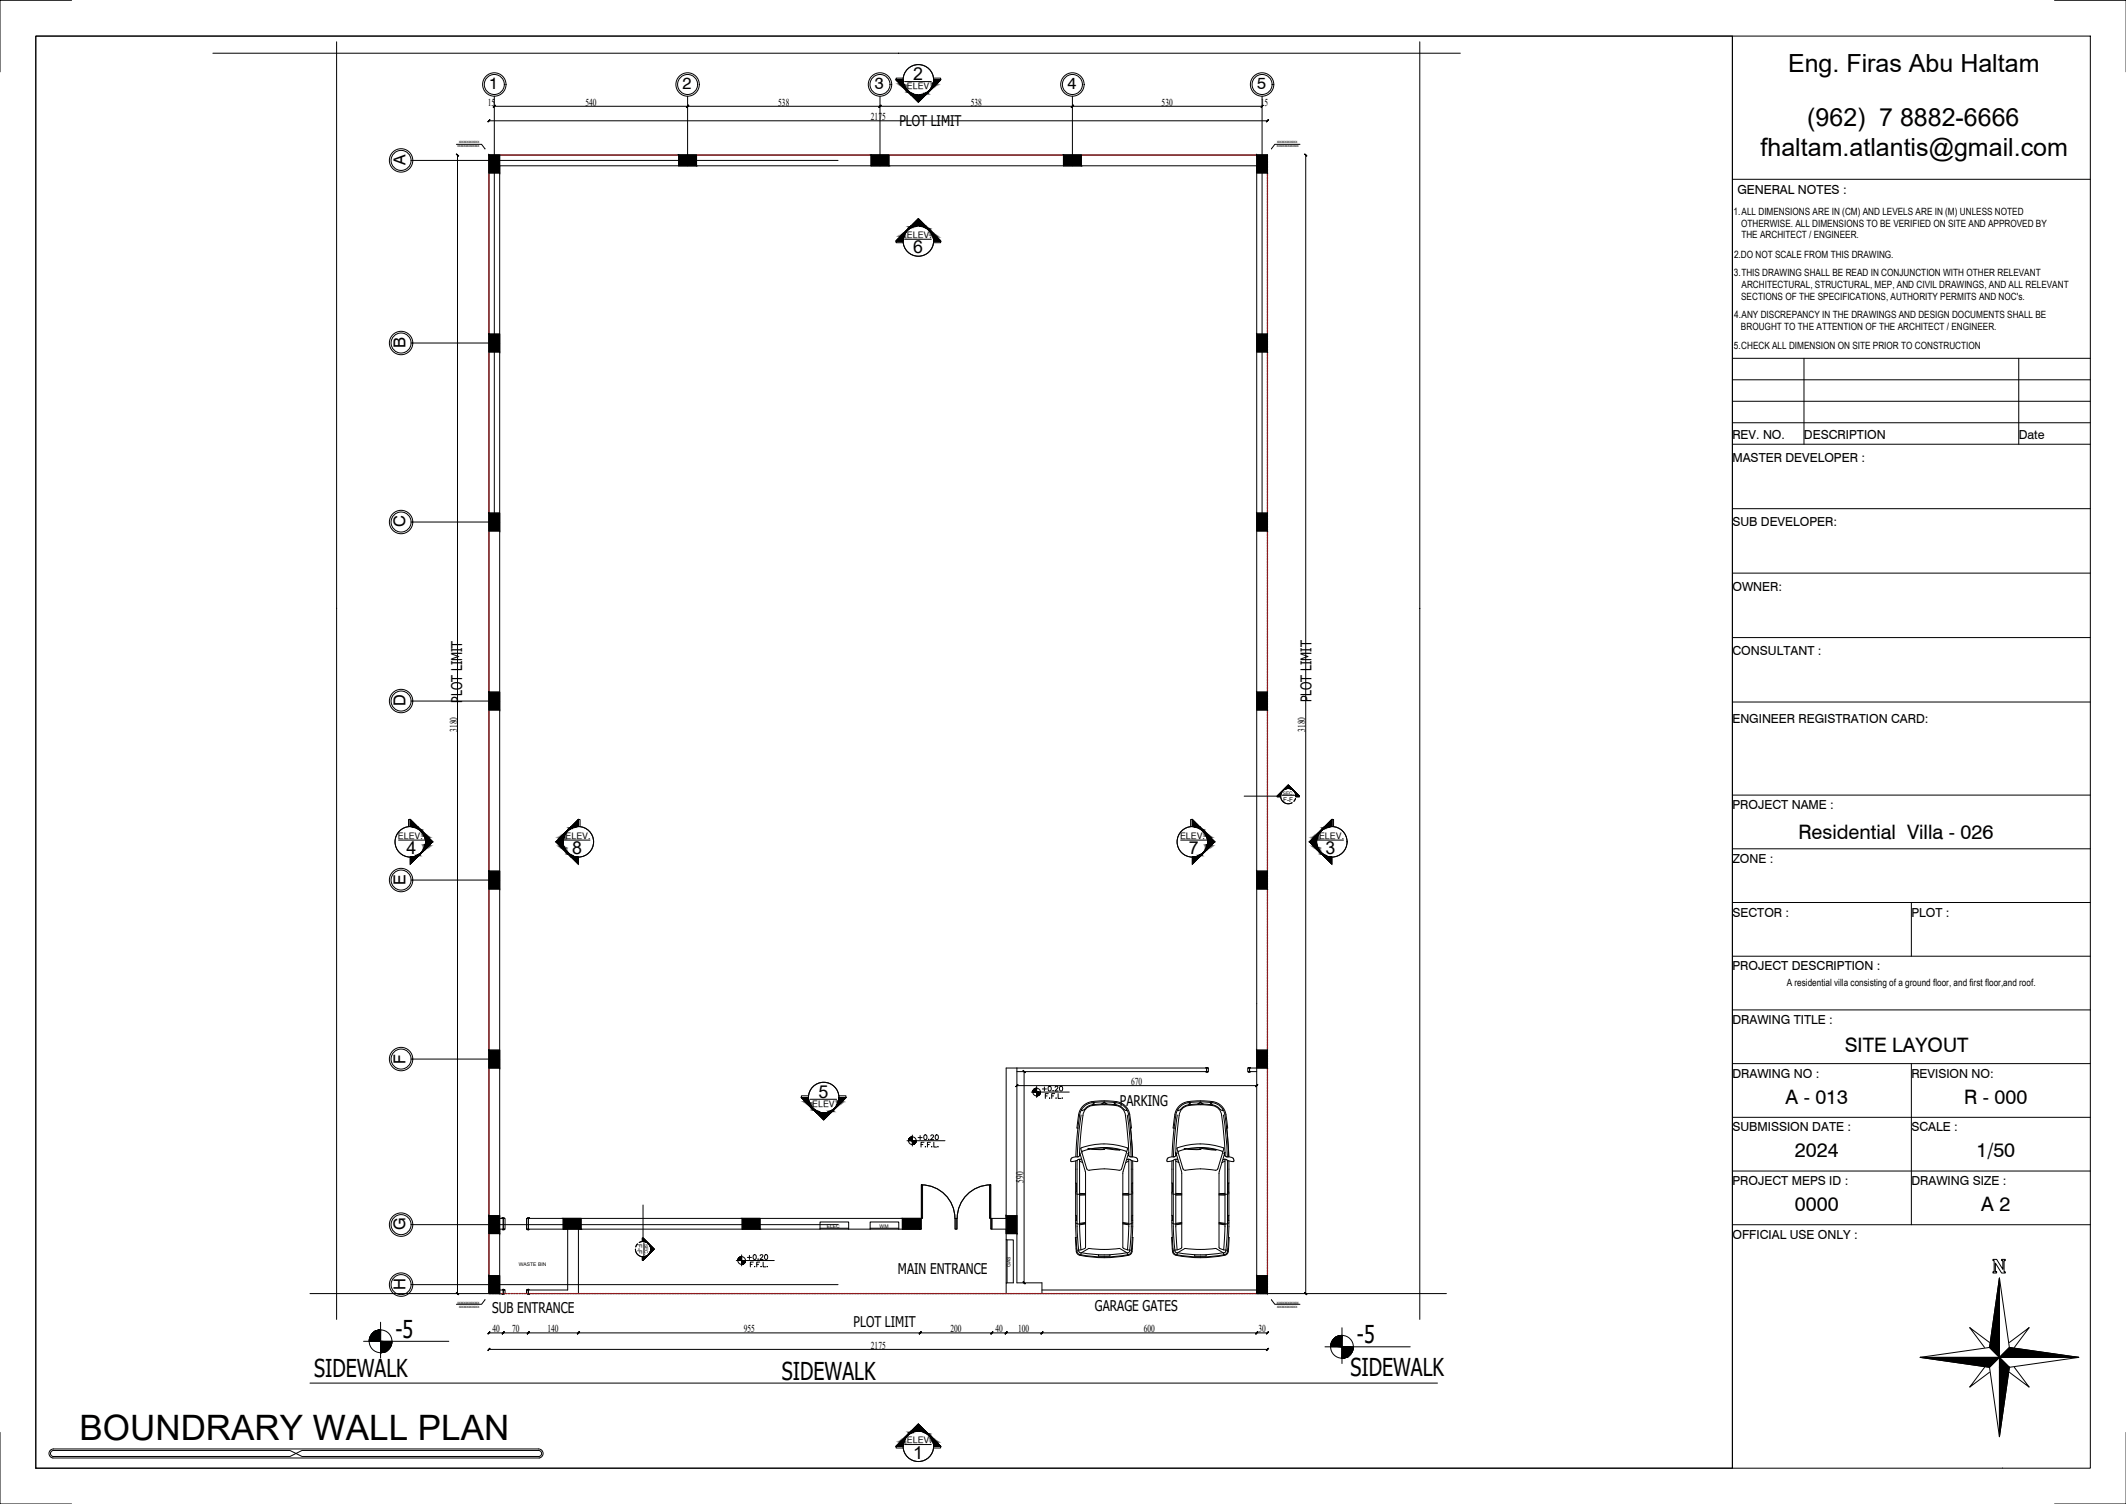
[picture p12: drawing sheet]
<svg xmlns="http://www.w3.org/2000/svg" width="594mm" height="420mm" viewBox="0 0 594 420" stroke-linecap="round" stroke-linejoin="round" font-family="sans-serif">
<defs><g id="words">
<text font-size="9.8" x="22.2" y="402.3">BOUNDRARY WALL PLAN</text>
<g font-size="7">
<text x="499.6" y="20">Eng. Firas Abu Haltam</text>
<text x="505" y="35.1">(962) 7 8882-6666</text>
<text x="492" y="43.5">fhaltam.atlantis@gmail.com</text>
</g>
<g font-size="6.9">
<text x="110.5" y="373.7">-5</text>
<text x="379.2" y="375.2">-5</text>
<text x="87.8" y="384.7">SIDEWALK</text>
<text x="218.5" y="385.5">SIDEWALK</text>
<text x="377.4" y="384.4">SIDEWALK</text>
</g>
<g font-size="5.6">
<text x="502.5" y="234.3">Residential Villa - 026</text>
<text x="515.5" y="293.9">SITE LAYOUT</text>
<text x="499" y="308.3">A - 013</text>
<text x="548.9" y="308.3">R - 000</text>
<text x="501.6" y="323.3">2024</text>
<text x="552.3" y="323.3">1/50</text>
<text x="501.6" y="338.3">0000</text>
<text x="553.6" y="338.3">A 2</text>
</g>
<g font-size="5">
<text x="255.2" y="22.4">2</text>
<text x="255.2" y="70.8">6</text>
<text x="113.6" y="238.6">4</text>
<text x="159.8" y="238.6">8</text>
<text x="332.2" y="238.6">7</text>
<text x="370.4" y="238.6">3</text>
<text x="228.8" y="306.7">5</text>
<text x="255.2" y="407.5">1</text>
</g>
<g font-size="4.6">
<text x="136.7" y="24.8">1</text>
<text x="190.7" y="24.8">2</text>
<text x="244.5" y="24.8">3</text>
<text x="298.3" y="24.8">4</text>
<text x="351.3" y="24.8">5</text>
<text x="113.3" y="46.2" transform="rotate(-90 113.3 46.2)">A</text>
<text x="113.3" y="97.2" transform="rotate(-90 113.3 97.2)">B</text>
<text x="113.3" y="147.2" transform="rotate(-90 113.3 147.2)">C</text>
<text x="113.3" y="197.2" transform="rotate(-90 113.3 197.2)">D</text>
<text x="113.3" y="247.3" transform="rotate(-90 113.3 247.3)">E</text>
<text x="113.3" y="297.3" transform="rotate(-90 113.3 297.3)">F</text>
<text x="113.3" y="343.5" transform="rotate(-90 113.3 343.5)">G</text>
<text x="113.3" y="360.3" transform="rotate(-90 113.3 360.3)">H</text>
</g>
<g font-size="4.1">
<text x="251.3" y="35.1">PLOT LIMIT</text>
<text x="129.1" y="196.3" transform="rotate(-90 129.1 196.3)">PLOT LIMIT</text>
<text x="366.5" y="196.2" transform="rotate(-90 366.5 196.2)">PLOT LIMIT</text>
<text x="312.9" y="309.1">PARKING</text>
<text x="250.9" y="355.8">MAIN ENTRANCE</text>
<text x="137.5" y="366.8">SUB ENTRANCE</text>
<text x="238.5" y="370.6">PLOT LIMIT</text>
<text x="306" y="366.3">GARAGE GATES</text>
</g>
<g font-size="3.5">
<text x="485.5" y="54.3">GENERAL NOTES :</text>
<text x="484.1" y="122.5">REV. NO.</text>
<text x="504.1" y="122.5">DESCRIPTION</text>
<text x="564.1" y="122.5">Date</text>
<text x="484.1" y="129">MASTER DEVELOPER :</text>
<text x="484.1" y="147">SUB DEVELOPER:</text>
<text x="484.1" y="165">OWNER:</text>
<text x="484.1" y="183">CONSULTANT :</text>
<text x="484.1" y="202">ENGINEER REGISTRATION CARD:</text>
<text x="484.1" y="226.1">PROJECT NAME :</text>
<text x="484.1" y="241.1">ZONE :</text>
<text x="484.1" y="256.1">SECTOR :</text>
<text x="534.1" y="256.1">PLOT :</text>
<text x="484.1" y="271.1">PROJECT DESCRIPTION :</text>
<text x="484.1" y="286.1">DRAWING TITLE :</text>
<text x="484.1" y="301.1">DRAWING NO :</text>
<text x="534.1" y="301.1">REVISION NO:</text>
<text x="484.1" y="316.1">SUBMISSION DATE :</text>
<text x="534.1" y="316.1">SCALE :</text>
<text x="484.1" y="331.1">PROJECT MEPS ID :</text>
<text x="534.1" y="331.1">DRAWING SIZE :</text>
<text x="484.1" y="346.1">OFFICIAL USE ONLY :</text>
</g>
<g font-size="3">
<text x="136.3" y="29.6">15</text>
<text x="163.6" y="29.6">540</text>
<text x="217.5" y="29.6">538</text>
<text x="271.2" y="29.6">538</text>
<text x="324.6" y="29.6">530</text>
<text x="352.3" y="29.6">15</text>
<text x="243.4" y="33.6">2175</text>
<text x="127.7" y="204.4" transform="rotate(-90 127.7 204.4)">3180</text>
<text x="364.7" y="204.4" transform="rotate(-90 364.7 204.4)">3180</text>
<text x="316.1" y="303.1">670</text>
<text x="286" y="330.4" transform="rotate(-90 286 330.4)">590</text>
<text x="137.6" y="372.2">40</text>
<text x="143.1" y="372.2">70</text>
<text x="153" y="372.2">140</text>
<text x="207.9" y="372.2">955</text>
<text x="243.4" y="376.8">2175</text>
<text x="265.6" y="372.2">200</text>
<text x="278.1" y="372.2">40</text>
<text x="284.5" y="372.2">100</text>
<text x="319.6" y="372.2">600</text>
<text x="351.6" y="372.2">30</text>
</g>
<g font-size="2.8">
<text x="484.4" y="60">1.ALL DIMENSIONS ARE IN (CM) AND LEVELS ARE IN (M) UNLESS NOTED</text>
<text x="486.5" y="63.3">OTHERWISE. ALL DIMENSIONS TO BE VERIFIED ON SITE AND APPROVED BY</text>
<text x="484.6" y="72">2.DO NOT SCALE FROM THIS DRAWING.</text>
<text x="486.6" y="66.6">THE ARCHITECT / ENGINEER.</text>
<text x="484.5" y="77">3.THIS DRAWING SHALL BE READ IN CONJUNCTION WITH OTHER RELEVANT</text>
<text x="486.5" y="83.8">SECTIONS OF THE SPECIFICATIONS, AUTHORITY PERMITS AND NOC's.</text>
<text x="486.7" y="80.5">ARCHITECTURAL, STRUCTURAL, MEP, AND CIVIL DRAWINGS, AND ALL RELEVANT</text>
<text x="484.6" y="88.8">4.ANY DISCREPANCY IN THE DRAWINGS AND DESIGN DOCUMENTS SHALL BE</text>
<text x="486.5" y="92.2">BROUGHT TO THE ATTENTION OF THE ARCHITECT / ENGINEER.</text>
<text x="484.5" y="97.5">5.CHECK ALL DIMENSION ON SITE PRIOR TO CONSTRUCTION</text>
<text x="499.3" y="275.4">A residential villa consisting of a ground floor, and first floor,and roof.</text>
</g>
<g font-size="2.5">
<text x="253.4" y="24.9">ELEV.</text>
<text x="253.4" y="66.5">ELEV.</text>
<text x="111.2" y="234.3">ELEV.</text>
<text x="158" y="234.3">ELEV.</text>
<text x="329.7" y="234.3">ELEV.</text>
<text x="368.6" y="234.3">ELEV.</text>
<text x="227" y="309.2">ELEV.</text>
<text x="253.4" y="403.2">ELEV.</text>
</g>
<g font-size="1.8">
<text x="358.5" y="223.9">F-F</text>
<text x="178.2" y="347.5" transform="rotate(90 178.2 347.5)">F-F</text>
</g>
<g font-size="1.4">
<text x="358.4" y="222">SEC.</text>
<text x="180.1" y="347.4" transform="rotate(90 180.1 347.4)">SEC.</text>
<text x="231" y="343.1">ELEC</text>
<text x="245.8" y="343.1">WM</text>
<text x="145" y="353.7">WASTE BIN</text>
<text x="282.4" y="353.9" transform="rotate(-90 282.4 353.9)">GAS</text>
</g>
<g font-size="1.1">
<text x="127.9" y="41.1">xxxxxxxxxxxxxx</text>
<text x="128.3" y="39.9">xxxxxxxxxxxxx</text>
<text x="356.8" y="41.1">xxxxxxxxxxxxxx</text>
<text x="356.9" y="39.9">xxxxxxxxxxxxx</text>
<text x="127.9" y="364.1">xxxxxxxxxxxxxx</text>
<text x="128.3" y="365.3">xxxxxxxxxxxxx</text>
<text x="356.8" y="364.2">xxxxxxxxxxxxxx</text>
<text x="356.9" y="365.4">xxxxxxxxxxxxx</text>
</g>
</g></defs>
<!-- layer: WINDOW -->
<g fill="none" stroke="#000" stroke-width=".28">
<path d="M337 298.2h.6v.2h-.6zM337 299.4h.6v.1h-.6zM337.2 298.4h.5v1h-.5zM348.7 298.4h.5v1h-.5zM348.8 298.2h.6v.2h-.6zM348.8 299.4h.6v.1h-.6zM140.3 340.2l.6 .2h-.6zM140.3 340.2h.1M140.4 343.4l.6 .1-.4 .1zM140.6 340.4h.5v3h-.5zM147.1 340.4h.5v3h-.5zM147.2 343.4l.6 .1z"/>
<path d="M147.4 340.2h.4l.2 .2zM147.7 343.5h.1M140.3 361.4l.6 .1-.4 .1zM140.3 361.5h.1M140.5 360.2l.5 .2h-.6zM140.6 360.4h.5v1h-.5zM147.1 360.4h.5v1h-.5zM147.2 360.2h.4l.2 .2zM147.4 361.4l.6 .1zM147.7 360.2h.1M148 361.5h-.1M291.2 361.4h60"/>
<path d="M291.2 360.4h60"/>
</g>
<!-- layer: L - LAND -->
<path d="M284.2 299.4h53v-1h-56v42h-4v3h4v3h2v12h-2v3M284.2 298.4v60h7v3M351.2 298.4h-2v1h2M139.6 340.4v-294.1h211.6v315.1h3v-318.1h-217.6v318.1h4v-1h-1M139.6 343.4v18M147.6 340.4h109.6v3h-6.1v-2h-8v2h-6v-2h-8v2h-67.5v18M147.6 343.4h11v17h-11v1" fill="none" stroke="#000" stroke-width=".28"/>
<!-- layer: WALL -->
<path d="M139.6 340.4h1v3h-1M147.6 340.4v3M147.6 361.4h143.6" fill="none" stroke="#000" stroke-width=".28"/>
<!-- layer: FAIRNITURE - OUT -->
<path d="M229.1 343.4h8M229.1 343.1h8M243.1 343.4h8M243.1 343.1h8M281.2 346.4v12M281.4 346.4v12" fill="none" stroke="#000" stroke-width=".28"/>
<!-- layer: DOOR - OUT -->
<path d="M257.5 331h.3v9.4h-.3zM257.5 331v9.4M257.5 331a9.4 9.4 0 0 1 9.3 9.4M276.5 331h.3v9.4h-.3zM276.8 331v9.4M276.8 331a9.4 9.4 0 0 0-9.3 9.4M257.2 340.4h.3v3h-.3zM267.2 340.4h-.4v3h.4M267.2 340.4h.3v3h-.3M267.2 340.4v3M276.8 340.4h.4v3h-.4z" fill="none" stroke="#000" stroke-width=".28"/>
<!-- layer: L - LAND STREET -->
<path d="M86.6 361.4h50M354.2 361.4h50M86.6 386.4h315.1" fill="none" stroke="#000" stroke-width=".28"/>
<!-- layer: D-DIM. SITE -->
<path d="M136.5 33.7h217.8M138 29.7h214.8M127.8 43.2v318.3M364.9 43.2v318.3M286.2 299.3v59.2M284.1 303.3h67.2M136.5 372.4h217.8M136.5 377h217.8" fill="none" stroke="#000" stroke-width=".28"/>
<g fill="#000" stroke="#000" stroke-width=".28">
<path d="M136.9 33.4l-.5 .7zM136.9 33.4l-.5 .7z"/>
<path d="M138.4 29.4l-.5 .6zM138.4 29.4l-.5 .6z"/>
<path d="M192.4 29.4l-.5 .6zM192.4 29.4l-.5 .6z"/>
<path d="M192.4 29.4l-.5 .6zM192.4 29.4l-.5 .6z"/>
<path d="M245.6 29.9l.5-.5zM246.1 29.4l-.4 .6z"/>
<path d="M246.1 29.4l-.4 .6zM246.1 29.4l-.4 .6z"/>
<path d="M299.9 29.4l-.5 .6zM299.9 29.4l-.5 .6z"/>
<path d="M299.9 29.4l-.5 .6zM299.9 29.4l-.5 .6z"/>
<path d="M352.4 29.9l.5-.5zM352.9 29.4l-.5 .6z"/>
<path d="M353.9 34l.5-.6zM354.4 33.4l-.5 .7z"/>
<path d="M127.5 43.1l.6 .5zM127.5 43.1l.6 .5z"/>
<path d="M364.6 43.1l.6 .5zM364.6 43.1l.6 .5z"/>
<path d="M285.9 299.1l.6 .5zM285.9 299.1l.6 .5z"/>
<path d="M284.4 303l-.5 .6zM284.4 303l-.5 .6z"/>
<path d="M350.9 303.5l.5-.5zM351.4 303l-.5 .6z"/>
<path d="M285.9 358.1l.6 .5zM285.9 358.1l.6 .5z"/>
<path d="M127.6 361.1l.5 .5zM127.5 361.1l.6 .5z"/>
<path d="M136.9 376.7l-.5 .6zM136.9 376.7l-.5 .6z"/>
<path d="M136.9 372.1l-.5 .6zM136.3 372.6l.6-.5z"/>
<path d="M140.3 372.6l.6-.5zM140.9 372.1l-.5 .6z"/>
<path d="M140.9 372.1l-.5 .6zM140.9 372.1l-.5 .6z"/>
<path d="M147.3 372.6l.6-.5zM147.9 372.1l-.5 .6z"/>
<path d="M147.9 372.1l-.5 .6zM147.3 372.6l.6-.5z"/>
<path d="M161.3 372.6l.6-.5zM161.9 372.1l-.5 .6z"/>
<path d="M161.9 372.1l-.5 .6zM161.9 372.1l-.5 .6z"/>
<path d="M256.8 372.6l.6-.5zM257.4 372.1l-.5 .6z"/>
<path d="M257.4 372.1l-.5 .6zM257.4 372.1l-.5 .6z"/>
<path d="M276.9 372.6l.5-.5zM277.4 372.1l-.5 .6z"/>
<path d="M277.4 372.1l-.5 .6zM277.4 372.1l-.5 .6z"/>
<path d="M280.9 372.6l.5-.5zM281.4 372.1l-.5 .6z"/>
<path d="M281.4 372.1l-.5 .6zM280.9 372.6l.5-.5z"/>
<path d="M290.9 372.6l.5-.5zM291.4 372.1l-.5 .6z"/>
<path d="M291.4 372.1l-.5 .6zM290.9 372.6l.5-.5z"/>
<path d="M350.9 372.6l.5-.5zM351.4 372.1l-.5 .6z"/>
<path d="M351.4 372.1l-.5 .6zM351.4 372.1l-.5 .6z"/>
<path d="M353.9 372.6l.5-.5zM354.4 372.1l-.5 .6z"/>
<path d="M353.9 377.2l.5-.5zM354.4 376.7l-.5 .6z"/>
<path d="M364.6 361.1l.6 .5zM364.6 361.1l.6 .5z"/>
</g>
<!-- layer: LEVEL - STREET -->
<g fill="none" stroke="#000" stroke-width=".28">
<path d="M101.6 374.7h23.8M106.3 369.4v10M370.2 376.2h23.9M375 370.9v10"/>
<circle cx="106.3" cy="374.7" r="3.2"/>
<circle cx="375" cy="376.2" r="3.2"/>
</g>
<g fill="#000" stroke="#000" stroke-width=".28">
<path d="M106.1 371.5h.2zM106.3 377.9h.4zM374.8 373.1h.2zM375 379.4h.4z"/>
<path d="M106.1 371.5h.2zM106 371.5h.3z"/>
<path d="M106 371.5l.3 .1zM105.8 371.6h.5z"/>
<path d="M105.8 371.6h.5zM105.6 371.6h.7z"/>
<path d="M105.6 371.6l.7 .1zM105.4 371.7h.9z"/>
<path d="M105.4 371.7h.9zM105.2 371.7h1.1z"/>
<path d="M105.2 371.7l1.1 .1zM105 371.8h1.3z"/>
<path d="M105 371.8l1.3 .1zM104.9 371.9h1.4z"/>
<path d="M104.9 371.9l1.4 .1zM104.7 372h1.6z"/>
<path d="M104.7 372l1.6 .1zM104.5 372.1h1.8z"/>
<path d="M104.5 372.1l1.8 .1zM104.4 372.2h1.9z"/>
<path d="M104.4 372.2l1.9 .1zM104.2 372.3h2.1z"/>
<path d="M104.2 372.3l2.1 .2zM104.1 372.5h2.2z"/>
<path d="M104.1 372.5l2.2 .1v-.1zM104.1 372.5l2.2 .1h-2.3z"/>
<path d="M104 372.6l2.3 .1v-.1zM104 372.6l2.3 .1h-2.5z"/>
<path d="M103.8 372.7l2.5 .2v-.2zM103.8 372.7l2.5 .2h-2.6z"/>
<path d="M103.7 372.9l2.6 .2v-.2zM103.7 372.9l2.6 .2h-2.7z"/>
<path d="M103.6 373.1l2.7 .1v-.1zM103.6 373.1l2.7 .1h-2.8z"/>
<path d="M103.5 373.2l2.8 .2v-.2zM103.5 373.2l2.8 .2h-2.9z"/>
<path d="M103.4 373.4l2.9 .2v-.2zM103.4 373.4l2.9 .2h-2.9z"/>
<path d="M103.4 373.6l2.9 .2v-.2zM103.4 373.6l2.9 .2h-3z"/>
<path d="M103.3 373.8l3 .1v-.1zM103.3 373.8l3 .1h-3z"/>
<path d="M103.3 373.9l3 .2v-.2zM103.3 373.9l3 .2h-3.1z"/>
<path d="M103.2 374.1l3.1 .2v-.2zM103.2 374.1l3.1 .2h-3.1z"/>
<path d="M103.2 374.3l3.1 .2v-.2zM103.2 374.3l3.1 .2h-3.1z"/>
<path d="M103.2 374.5l3.1 .2v-.2zM103.2 374.5l3.1 .2h-3.1z"/>
<path d="M106.3 377.9h.2zM106.3 377.9h.2z"/>
<path d="M106.3 377.8h.6zM106.3 377.8l.4 .1z"/>
<path d="M106.3 377.8h.8zM106.3 377.8h.6z"/>
<path d="M106.3 377.7h1zM106.3 377.7l.8 .1z"/>
<path d="M106.3 377.7h1.2zM106.3 377.7h1z"/>
<path d="M106.3 377.6h1.3zM106.3 377.6l1.2 .1z"/>
<path d="M106.3 377.5h1.5zM106.3 377.5l1.3 .1z"/>
<path d="M106.3 377.4h1.7zM106.3 377.4l1.5 .1z"/>
<path d="M106.3 377.3h1.8zM106.3 377.3l1.7 .1z"/>
<path d="M106.3 377.2h2zM106.3 377.2l1.8 .1z"/>
<path d="M106.3 377.1h2.2zM106.3 377.1l2 .1z"/>
<path d="M106.3 377h2.3zM106.3 377l2.2 .1z"/>
<path d="M106.3 376.8l2.3 .2 .1-.2zM106.3 376.8l2.3 .2h-2.3z"/>
<path d="M106.3 376.7l2.4 .1 .1-.1zM106.3 376.7l2.4 .1h-2.4z"/>
<path d="M106.3 376.5l2.5 .2 .2-.2zM106.3 376.5l2.5 .2h-2.5z"/>
<path d="M106.3 376.4l2.7 .1 .1-.1zM106.3 376.4l2.7 .1h-2.7z"/>
<path d="M106.3 376.2l2.8 .2 .1-.2zM106.3 376.2l2.8 .2h-2.8z"/>
<path d="M106.3 376l2.9 .2v-.2zM106.3 376l2.9 .2h-2.9z"/>
<path d="M106.3 375.8l2.9 .2 .1-.2zM106.3 375.8l2.9 .2h-2.9z"/>
<path d="M106.3 375.7l3 .1 .1-.1zM106.3 375.7l3 .1h-3z"/>
<path d="M106.3 375.5l3.1 .2v-.2zM106.3 375.5l3.1 .2h-3.1z"/>
<path d="M106.3 375.3l3.1 .2 .1-.2zM106.3 375.3l3.1 .2h-3.1z"/>
<path d="M106.3 375.1l3.2 .2v-.2zM106.3 375.1l3.2 .2h-3.2z"/>
<path d="M106.3 374.9l3.2 .2v-.2zM106.3 374.9l3.2 .2h-3.2z"/>
<path d="M106.3 374.7l3.2 .2v-.2zM106.3 374.7l3.2 .2h-3.2z"/>
<path d="M374.8 373.1h.2zM374.6 373.1h.4z"/>
<path d="M374.6 373.1h.4zM374.4 373.1h.6z"/>
<path d="M374.4 373.1l.6 .1zM374.2 373.2h.8z"/>
<path d="M374.2 373.2h.8zM374 373.2h1z"/>
<path d="M374 373.2l1 .1zM373.9 373.3h1.1z"/>
<path d="M373.9 373.3h1.1zM373.7 373.3h1.3z"/>
<path d="M373.7 373.3l1.3 .1zM373.5 373.4h1.5z"/>
<path d="M373.5 373.4l1.5 .1zM373.3 373.5h1.7z"/>
<path d="M373.3 373.5l1.7 .1zM373.2 373.6h1.8z"/>
<path d="M373.2 373.6l1.8 .1zM373 373.7h2z"/>
<path d="M373 373.7l2 .2zM372.9 373.9h2.1z"/>
<path d="M372.9 373.9l2.1 .1zM372.7 374h2.3z"/>
<path d="M372.7 374l2.3 .1v-.1zM372.7 374l2.3 .1h-2.4z"/>
<path d="M372.6 374.1l2.4 .2v-.2zM372.6 374.1l2.4 .2h-2.5z"/>
<path d="M372.5 374.3l2.5 .1v-.1zM372.5 374.3l2.5 .1h-2.6z"/>
<path d="M372.4 374.4l2.6 .2v-.2zM372.4 374.4l2.6 .2h-2.7z"/>
<path d="M372.3 374.6l2.7 .2v-.2zM372.3 374.6l2.7 .2h-2.8z"/>
<path d="M372.2 374.8l2.8 .1v-.1zM372.2 374.8l2.8 .1h-2.9z"/>
<path d="M372.1 374.9l2.9 .2v-.2zM372.1 374.9l2.9 .2h-3z"/>
<path d="M372 375.1l3 .2v-.2zM372 375.1l3 .2h-3z"/>
<path d="M372 375.3l3 .2v-.2zM372 375.3l3 .2h-3.1z"/>
<path d="M371.9 375.5l3.1 .2v-.2zM371.9 375.5l3.1 .2h-3.1z"/>
<path d="M371.9 375.7l3.1 .2v-.2zM371.9 375.7l3.1 .2h-3.2z"/>
<path d="M371.8 375.9l3.2 .2v-.2zM371.8 375.9l3.2 .2h-3.2z"/>
<path d="M371.8 376.1l3.2 .1v-.1zM371.8 376.1l3.2 .1h-3.2z"/>
<path d="M375 379.4h.2zM375 379.4h.2z"/>
<path d="M375 379.4h.6zM375 379.4h.4z"/>
<path d="M375 379.3h.8zM375 379.3l.6 .1z"/>
<path d="M375 379.3h.9zM375 379.3h.8z"/>
<path d="M375 379.2h1.1zM375 379.2l.9 .1z"/>
<path d="M375 379.1h1.3zM375 379.1l1.1 .1z"/>
<path d="M375 379.1h1.5zM375 379.1h1.3z"/>
<path d="M375 379h1.6zM375 379l1.5 .1z"/>
<path d="M375 378.9h1.8zM375 378.9l1.6 .1z"/>
<path d="M375 378.8h2zM375 378.8l1.8 .1z"/>
<path d="M375 378.6h2.1zM375 378.6l2 .2z"/>
<path d="M375 378.5h2.2zM375 378.5l2.1 .1z"/>
<path d="M375 378.4l2.2 .1 .2-.1zM375 378.4l2.2 .1h-2.2z"/>
<path d="M375 378.2l2.4 .2 .1-.2zM375 378.2l2.4 .2h-2.4z"/>
<path d="M375 378.1l2.5 .1 .1-.1zM375 378.1l2.5 .1h-2.5z"/>
<path d="M375 377.9l2.6 .2 .1-.2zM375 377.9l2.6 .2h-2.6z"/>
<path d="M375 377.7l2.7 .2 .1-.2zM375 377.7l2.7 .2h-2.7z"/>
<path d="M375 377.6l2.8 .1 .1-.1zM375 377.6l2.8 .1h-2.8z"/>
<path d="M375 377.4l2.9 .2 .1-.2zM375 377.4l2.9 .2h-2.9z"/>
<path d="M375 377.2l3 .2v-.2zM375 377.2l3 .2h-3z"/>
<path d="M375 377l3 .2 .1-.2zM375 377l3 .2h-3z"/>
<path d="M375 376.8l3.1 .2v-.2zM375 376.8l3.1 .2h-3.1z"/>
<path d="M375 376.6l3.1 .2 .1-.2zM375 376.6l3.1 .2h-3.1z"/>
<path d="M375 376.4l3.2 .2v-.2zM375 376.4l3.2 .2h-3.2z"/>
<path d="M375 376.2l3.2 .2v-.2zM375 376.2l3.2 .2h-3.2z"/>
</g>
<!-- layer: TEXT - LABEL -->
<g fill="none" stroke="#000" stroke-width=".28">
<path d="M250.4 22.3l6.2 6.2 6.2-6.2M250.5 22.3l-.1 .1M250.7 22.3l2.4 2.5M250.8 22.3l-.2 .2M251 22.3l1.7 1.7M251.2 22.3l-.4 .4M251.4 22.3l1.1 1.2M251.5 22.3l-.5 .6M251.7 22.3l.7 .7M251.9 22.3l-.8 .7M252.1 22.3l.3 .3M252.2 22.3l-.9 .9"/>
<path d="M252.4 22.5l-.9 .9M252.4 21.8h-2v.5h2h-2l6.2 6.2 6.2-6.2h-1.9h1.9v-.5h-1.9M252.4 22.8l-.8 .8M252.4 23.1l-.6 .6M252.5 23.4l-.5 .5M252.6 23.7l-.4 .4M252.7 23.9l-.4 .4M252.8 22.8h7.4M252.8 24.2l-.3 .2M252.9 24.4l-.2 .2M253 24.6l-.1 .2M253.2 24.8l-.2 .1"/>
<path d="M253.3 25l-.1 .1M253.5 25.2l-.1 .1M253.6 25.4l-.1 .1M253.8 25.5l-.1 .1M254 25.7l-.1 .1M254.2 25.8l2.6 2.6M254.2 25.8l-.1 .2M254.4 26l-.2 .2M254.6 26.1l-.2 .2M254.9 26.2l-.3 .3M254.9 26.2l2 2M255.1 26.3l-.4 .4"/>
<path d="M255.4 26.4l-.5 .4M255.5 26.4l1.6 1.7M255.6 26.5l-.5 .5M255.9 26.5l1.4 1.4M255.9 26.5l-.6 .7M256.2 26.6l-.8 .8M256.3 26.6l1.2 1.1M256.6 26.6l-1 .9M256.7 26.6l.9 .9M256.9 26.6l-1.1 1.1M257 26.6l.8 .8M257.6 26.5l.5 .5"/>
<path d="M257.8 26.4l-1.7 1.7M257.9 26.4l.4 .4M258 27.2l-.7-.7-1.3 1.4M258.1 26.3l.4 .4M258.3 26.2l-2 2M258.4 26.2l.3 .3M258.6 26.1l.2 .2M258.8 26l.2 .2M259 25.8l.2 .2M259.1 25.8l-2.6 2.6M259.2 25.7l.2 .1M259.4 25.5l.1 .1"/>
<path d="M259.6 25.4l.1 .1M259.8 25.2l.1 .1M259.9 25l.1 .1M260.1 24.8l.1 .1M260.2 24.6l.2 .2M260.3 24.4l.3 .2M260.5 24.2l.2 .2M260.6 23.9l.3 .4M260.7 23.7l.4 .4M260.7 23.4l.5 .5M260.8 23.1l.6 .6M260.9 22.8l.7 .8"/>
<path d="M260.9 22.5l.9 .9M261 22.3l.9 .9M261.2 22.3l-.3 .3M261.4 22.3l.7 .8M261.5 22.3l-.7 .7M261.7 22.3l.6 .6M261.9 22.3l-1.2 1.1M262.1 22.3l.4 .4M262.2 22.3l-1.7 1.7M262.4 22.3l.2 .2M262.6 22.3l-2.5 2.4M262.7 22.3l.1 .1"/>
<path d="M250.4 67.3l6.2-6.2 6.2 6.2M250.5 67.3h.1M250.6 67.1l.3 .2M250.8 66.9l.4 .4M251 66.7l.6 .6M251.1 66.6l.8 .7M251.3 66.4l.9 .9M251.5 66.2l.9 .9M251.7 66l.7 .8M251.8 65.9l.6 .6M252 65.7l.5 .5M252.2 65.5l.4 .4"/>
<path d="M252.4 65.4l.3 .3M252.4 67l-.4 .3M252.4 67.8h-2v-.5h2h-2l6.2-6.2 6.2 6.2h-1.9h1.9v.5h-1.9M252.4 66.6l-.7 .7M252.5 66.1l-1.2 1.2M252.5 65.2l.3 .2M252.7 65l.2 .2M252.7 65.6l-1.7 1.7M252.8 66.8h7.4M252.9 64.8l.1 .2M253 64.7l.2 .1M253.2 64.8l-2.6 2.5"/>
<path d="M253.2 64.5l.1 .1M253.4 64.3l.1 .1M253.6 64.2l.1 .1M253.7 64l.1 .1M253.9 63.8l.1 .1M254.1 63.6l.1 .2M254.2 63.5l.2 .2M254.4 63.3l.3 .2M254.8 62.9l.3 .4M255.1 62.6l.6 .6M255.3 62.4l.7 .7M255.5 62.3l.8 .8"/>
<path d="M255.6 62.1l1 1M255.8 61.9l1.2 1.2 .8-.8M256 61.7l1.4 1.4M256.1 61.6l1.7 1.6M256.3 61.4l2 2 .3-.3M256.5 61.2l2.7 2.7 .1-.1M256.8 61.2l-2.7 2.7M256.9 61.4l-2 2-.3-.3M257.1 61.6l-1.7 1.6-.5-.4M257.3 61.7l-1.4 1.4M257.4 61.9l-1.1 1.2M257.6 62.1l-1 1"/>
<path d="M258 62.4l-.7 .7M258.1 62.6l-.5 .6M258.3 62.8l-.5 .4M258.5 62.9l-.4 .4M258.8 63.3l-.2 .2M259 63.5l-.2 .2M259.2 63.6l-.2 .2M259.5 64l-.1 .1M259.7 64.2h-.1M259.9 64.3l-.1 .1M260 64.5l-.1 .1M260 64.8l2.6 2.5"/>
<path d="M260.2 64.7l-.1 .1M260.4 64.8l-.2 .2M260.5 65.6l1.7 1.7M260.5 65l-.2 .2M260.7 65.2l-.2 .2M260.7 66.1l1.2 1.2M260.8 66.6l.8 .7M260.9 67l.3 .3M260.9 65.4l-.3 .3M261.1 65.5l-.4 .4M261.2 65.7l-.5 .5M261.4 65.9l-.6 .6"/>
<path d="M261.6 66l-.7 .8M261.7 66.2l-.8 .9M261.9 66.4l-.9 .9M262.1 66.6l-.8 .7M262.3 66.7l-.6 .6M262.4 66.9l-.4 .4M262.6 67.1l-.2 .2M262.8 67.3h-.1M111.4 234.7h7.5M114.2 230.9v-2h.4v2v-2l6.3 6.3-6.3 6.2v-2M114.6 229l6.3 6.2-6.3 6.2M114.6 229.3l2.3 2.2"/>
<path d="M114.6 229.6l1.6 1.6M114.6 239.6l.9 .9M114.6 240l.8 .7M114.8 239.4l.9 1M114.8 229.1l-.2 .2M114.9 239.4l-.3 .3M115 229.3l-.4 .4M115.1 239.4l.8 .8M115.2 229.5l-.6 .5 1.1 1 .5-.5M115.3 239.4l-.7 .6M115.4 229.6l-.8 .8 .7 .5M115.4 239.4l.6 .6"/>
<path d="M115.5 229.8l-.9 .9 .3 .2M115.7 230l-.9 .9M115.9 230.2l-.8 .7M116 239.2l.4 .5M116 230.3l-.6 .7M116.2 239.1l-1.6 1.6 .4 .3M116.2 239.1l.4 .4M116.2 239.8l-.5-.5-1.1 1.1M116.4 230.7l-.4 .4M116.5 239l.2 .3M116.6 230.9l-.4 .3M116.7 238.9l.2 .2"/>
<path d="M116.7 231l-.2 .3M116.9 231.2l-.2 .2M117.1 239l-.2-.2-2.3 2.2 .2 .2M117.1 231.4l-.2 .1M117.1 238.7l.1 .1M117.3 231.5l-.2 .2M117.3 238.5l.1 .1M117.4 231.7l-.1 .1M117.5 238.4l.1 .1M117.6 231.9l-.1 .1M117.7 238.2l.1 .1M117.8 232.1l-.1 .1"/>
<path d="M117.8 238l.1 .1M117.9 232.2l-.1 .1M118 237.8l.1 .1M118.1 232.4l-.1 .1M118.1 237.6l.2 .2M118.3 232.6l-.2 .1M118.4 237.2l.2 .2M118.5 232.7l-.2 .2 2.4 2.5M118.5 237l.3 .2M118.6 232.9l-.2 .2M118.7 236.5l.4 .4M118.8 233.1l-.3 .3"/>
<path d="M118.8 235.9l.7 .7M118.9 234.6l1.3 1.3M118.9 235.6l.8 .8M118.9 234.9l1.1 1.1M118.9 235.3l.9 .9M119 233.3l-.4 .3 1.9 1.9M119.1 233.4l-.4 .5M119.3 233.6l-.5 .5 1.6 1.6M119.5 233.8l-.7 .6M119.7 234l-.8 .7M119.8 234.1l-.9 1M120 234.3l-1.1 1.1"/>
<path d="M120.2 234.5l-1.3 1.3M120.4 234.6l-1.6 1.6 .5 .5M120.5 234.8l-1.9 1.9 .4 .4M120.7 235l-2.4 2.4 .2 .2M155.5 235l2.6 2.6-.2 .1M155.7 234.8l2 2M155.9 234.7l1.6 1.6M156 234.5l1.4 1.4-.7 .6M156.2 234.3l1.1 1.2M156.4 234.2l.9 .9M156.6 234l.8 .8M156.7 233.8l.7 .7"/>
<path d="M156.9 233.6l.6 .6M157.1 233.5l.4 .4M157.3 233.3l.3 .4M157.3 235.2l-.9 1M157.3 234.9l-1.1 1.1M157.4 235.6l-.8 .8M157.4 234.5l-1.4 1.3M157.4 234.7h7.5M157.4 233.1l.3 .3M157.5 236.2l-.6 .5M157.5 234.1l-1.6 1.6M157.5 236.4l-.4 .5"/>
<path d="M157.6 232.9l.2 .3M157.6 236.7l-.3 .4M157.7 233.5l-2 2M157.7 236.9l-.3 .3M157.8 232.8l.2 .2M157.8 237.2l-.2 .2M157.9 232.6l.2 .2-2.6 2.5M158 237.4l-.2 .2M158.1 232.4l.1 .2M158.2 237.8l-.1 .1M158.3 232.3l.1 .1M158.4 238l-.1 .1"/>
<path d="M158.5 232.1l.1 .1M158.6 238.2l-.1 .1M158.6 231.9l.1 .1M158.7 238.3l-.1 .1M158.8 231.7l.1 .2M158.9 238.5l-.1 .1M159 231.6l.1 .1M159.1 238.6l-.1 .2M159.1 231.4l.2 .2M159.2 238.7l2.4 2.4M159.3 238.8l-.1 .1M159.3 231.2l.2 .2"/>
<path d="M159.5 231.1l.3 .2M159.5 238.9l-.2 .2M159.7 239.5l.3-.4 1.6 1.6M159.8 239l-.3 .3M159.8 230.7l.5 .4M160 230.5l.5 .5M160.2 230.4l.6 .6M160.3 239.2l-.5 .4M160.4 230.2l.7 .7M160.5 239.3l1.1 1.1M160.5 239.3l-.5 .5M160.5 230l.9 .9"/>
<path d="M160.7 229.8l.9 .9M160.8 239.4l-.6 .6M160.9 229.7l.7 .7M160.9 239.4l.7 .7M161 229.5l.6 .6M161.1 239.4l-.7 .8M161.2 229.3l.4 .4M161.3 239.4l.3 .3M161.4 229.2l.2 .2M161.4 239.4l-.9 .9M161.6 229h.1M161.6 239.9l-.7 .8"/>
<path d="M161.6 239.6l-.9 .9M161.6 230.6l-.3 .3M161.6 230.3l-.7 .7M161.6 229.9l-1.1 1.2M161.6 229.6l-1.6 1.6-.3-.3M161.6 229.3l-2.4 2.3M161.6 228.9l-6.2 6.3 6.2 6.2M162.1 230.9v-2h-.5v2v-2l-6.2 6.3 6.2 6.2v-2M329.9 234.7h7.5M332.7 230.9v-2h.5v2v-2l6.2 6.3-6.2 6.2v-2M333.2 229.9l1.1 1.1 .5-.5M333.2 229.2l2.4 2.4"/>
<path d="M333.2 229.6l1.6 1.6M333.2 230.3l.7 .7M333.2 230.6l.3 .3M333.2 239.6l.9 .9M333.2 239.9l.7 .8M333.2 228.9l6.2 6.3-6.2 6.2M333.2 229h.1M333.4 239.4l.9 .9M333.4 229.2l-.2 .2M333.5 239.4l-.3 .3M333.6 229.3l-.4 .4M333.7 239.4l.7 .8"/>
<path d="M333.7 229.5l-.5 .6M333.9 239.4l-.7 .7M333.9 229.7l-.7 .7M334 239.4l.6 .6M334.1 229.8l-.9 1M334.3 230l-.9 .9M334.4 230.2l-.7 .7M334.5 239.2l.4 .4M334.6 230.4l-.6 .6M334.8 239.8l-.5-.5-1.1 1.1M334.8 239.1l.3 .4M334.8 239.1l-1.6 1.7"/>
<path d="M334.9 230.7l-.4 .4M335 239l.3 .3M335.1 230.9l-.3 .3M335.3 238.9l.2 .2M335.3 231.1l-.3 .2M335.5 231.2l-.2 .2M335.5 238.8l.1 .1M335.6 238.7l-2.4 2.4M335.6 231.4l-.1 .2M335.7 238.6l.1 .2M335.8 231.6l-.1 .1M335.9 238.5l.1 .1"/>
<path d="M336 231.7l-.1 .2M336.1 238.3l.1 .1M336.2 231.9l-.1 .1M336.2 238.2l.1 .1M336.3 232.1l-.1 .1M336.4 238l.1 .1M336.5 232.3l-.1 .1M336.6 237.8l.1 .1M336.7 232.4l-.1 .2M336.8 237.4l.2 .2M336.8 232.6l-.1 .2 2.6 2.5M337 237.2l.2 .2"/>
<path d="M337 232.8l-.2 .2M337.1 236.9l.3 .3M337.1 233.5l2 2M337.2 236.7l.3 .3M337.2 233l-.2 .2M337.3 236.4l.4 .5M337.3 234.1l1.6 1.6M337.3 236.2l.6 .5M337.4 233.1l-.3 .3M337.4 234.5l1.3 1.3M337.4 235.6l.8 .8M337.4 234.9l1.2 1.1"/>
<path d="M337.4 235.2l1 1M337.5 233.3l-.3 .4M337.7 233.5l-.4 .4M337.9 233.6l-.6 .6M338.1 233.8l-.7 .7M338.2 234l-.8 .8M338.4 234.2l-1 .9M338.6 234.3l-1.2 1.2M338.7 234.5l-1.3 1.4 .7 .6M338.9 234.7l-1.6 1.6M339.1 234.8l-2 2M339.3 235l-2.6 2.6 .1 .1"/>
<path d="M366 235.1l6.2 6.2M366.1 235l2.3 2.2-.2 .3M366.3 234.8l1.8 1.8M366.5 234.6l1.5 1.5M366.7 234.4l1.2 1.3-.7 .7M366.8 234.3l1.1 1.1-.9 .8M367 234.1l.9 .9-1.1 1.1M367.2 233.9l.7 .7-1.2 1.3M367.3 233.8l.7 .6M367.5 233.6l.5 .5M367.7 233.4l.4 .4M367.9 233.2l.3 .4"/>
<path d="M367.9 234.7h7.5M368 236l-.7 .6M368 234.2l-1.5 1.5M368 236.3l-.5 .5M368 233.1l.3 .2M368.1 236.5l-.4 .4M368.1 233.7l-1.8 1.9M368.2 236.8l-.3 .3M368.2 232.9l.2 .2-2.3 2.3M368.3 237l-.3 .3M368.4 232.7l.1 .2M368.6 237.5l-.2 .1"/>
<path d="M368.6 232.5l.1 .2M368.7 237.7l-.1 .1M368.7 232.4l.1 .1M368.8 237.9l-.1 .1M368.9 232.2l.1 .1M369 238l-.1 .1M369.1 232l.1 .1M369.2 238.2l-.1 .1M369.2 231.9l.1 .1M369.3 238.4l-.1 .1M369.4 231.7l.1 .1M369.5 238.5l-.1 .2"/>
<path d="M369.6 231.5l.1 .2M369.7 238.7l-.1 .1M369.8 231.3l.1 .2M369.9 231.2l.3 .2M369.9 238.8l-.1 .2M370.1 238.9l2.1 2.1M370.1 231l.3 .3M370.2 238.9l-.3 .3M370.4 239.1l-.3 .2M370.4 230.7l.5 .4M370.6 230.5l.6 .5M370.6 239.9l.6-.6 1 1"/>
<path d="M370.6 239.2l-.3 .3M370.7 239.2l1.5 1.4M370.8 230.3l.6 .7M370.9 239.2l-.5 .5M371 230.1l.8 .8M371.1 230l1 .9M371.3 229.8l.9 .8M371.5 239.4l-.7 .6M371.5 229.6l.7 .7M371.6 239.4l.6 .5M371.7 229.4l.5 .5M371.8 239.4l-.8 .8"/>
<path d="M371.8 229.3l.4 .3M372 239.4l.2 .2M372 229.1l.2 .2M372.1 239.4l-1 1M372.2 239.7l-.9 .9M372.2 230.7l-.2 .2M372.2 230.4l-.6 .5M372.2 230.1l-1 .9M372.2 229.7l-1.5 1.5-.4-.4M372.2 229.4l-2.1 2M372.2 228.9l-6.3 6.3 6.3 6.2M372.6 230.9v-2h-.4v2v-2l-6.3 6.3 6.3 6.2v-2"/>
<path d="M114.6 240.3l.6 .6M114.6 241.4h.1M161.6 241.3v.1M161.6 241l-.2 .2M161.6 240.6l-.4 .4M161.6 240.3l-.6 .5M333.2 240.3l.5 .5M333.2 240.6l.4 .4M333.2 241l.2 .2M333.2 241.3v.1M372.2 241.1l-.2 .1M372.2 240.7l-.4 .4"/>
<path d="M372.2 240.4l-.5 .5M372.2 240.1l-.7 .6M223.9 306.6l6.3 6.2 6.2-6.2M224.3 306.6l-.2 .2M224.4 306.6l2.1 2.1M224.6 306.6l-.3 .3M224.7 306.6l1.5 1.5M224.9 306.6l-.5 .5M225 306.6l1 1-.5 .5M225.3 306.6l-.7 .7M225.4 306.6l.5 .6M225.6 306.6l-.8 .9"/>
<path d="M225.7 306.6l.2 .2M225.9 306.7l-.9 .9M225.9 307l-.8 .8M225.9 306.1h-2v.5h2h-2l6.3 6.2 6.2-6.2h-2h2v-.5h-2M226 307.3l-.7 .7M226.1 307.9l-.5 .4M226.2 308.1l-.4 .4M226.3 308.4l-.3 .3M226.3 307.1h7.5M226.4 308.6l-.2 .2M226.5 308.8l-.2 .2M226.7 309l-.2 .2"/>
<path d="M226.8 309.2l-.1 .2M227 309.4l-.1 .1M227.1 309.6l-.1 .1M227.3 309.8l-.1 .1M227.5 309.9l-.1 .1M227.7 310.1l-.2 .1M227.9 310.6l.2-.3 2.3 2.3M227.9 310.2l-.2 .2M228.3 310.5l-.2 .2M228.6 310.6l-.4 .3M228.7 310.6l1.9 1.9M228.8 310.7l-.4 .4"/>
<path d="M229.1 310.7l-.5 .6M229.1 311.8l.9-.9 1.1 1M229.2 310.8l1.5 1.5M229.4 310.8l-.6 .6M229.6 310.8l1.3 1.3M229.7 310.8l-.8 .8M231 310.8l.6 .6M231.1 310.8l-1.5 1.5M231.2 311.8l-.9-.9-1 1M231.2 310.7l.6 .6M231.4 311.6l-.7-.8-1.3 1.3M231.5 310.7l.4 .4"/>
<path d="M231.6 310.6l-1.8 1.9M231.8 310.6l.3 .3M232 310.5l.3 .2M232.2 310.3l.2 .3M232.3 310.3l-2.3 2.3M232.4 310.2l.2 .2M232.7 310.1l.1 .1M232.8 309.9l.2 .1M233 309.8l.1 .1M233.2 309.6l.1 .1M233.4 309.4l.1 .1M233.5 309.2l.2 .2"/>
<path d="M233.7 309l.1 .2M233.8 308.8l.2 .2M233.9 308.6l.3 .2M234.1 308.4l.2 .3M234.2 308.1l.3 .4M234.2 307.9l.5 .4M234.4 307.3l.6 .7M234.4 307l.8 .8M234.4 306.7l1 .9M234.6 306.6l-.2 .2M234.7 306.6l.8 .9M234.9 306.6l-.5 .6"/>
<path d="M235 306.6l.7 .7M235.3 306.6l-1 1 .6 .6M235.4 306.6l.5 .5M235.6 306.6l-1.4 1.5M235.7 306.6l.4 .3M236 306.6l-2.1 2.1M236.1 306.6l.1 .2M236.3 306.6l-6.2 6.2M254.6 399.9l.3 .2M254.7 399.7l.4 .3M254.9 399.5l.5 .5M255.1 399.3l.5 .6"/>
<path d="M255.3 399.2l.6 .6M255.4 399l.8 .8M255.6 398.8l.9 1M255.8 398.7l1.1 1.1M255.9 398.5l1.4 1.3M256.1 398.3l1.6 1.6M256.3 398.1l1.9 2M256.5 398l2.5 2.5M256.8 398l-2.5 2.5M257 398.1l-2 2M257.1 398.3l-1.6 1.6M257.3 398.5l-1.3 1.3"/>
<path d="M257.5 398.7l-1.2 1.1M257.6 398.8l-.9 1M257.8 399l-.8 .8M258 399.2l-.7 .6M258.2 399.3l-.6 .6M258.3 399.5l-.4 .5M258.5 399.7l-.4 .3M258.7 399.9l-.3 .2M250.4 404l6.2-6.2 6.2 6.2M250.4 404h.1M250.6 403.8l.2 .2M250.8 403.7l.3 .3"/>
<path d="M250.9 403.5l.6 .5M251.1 403.3l.7 .7M251.3 403.1l.9 .9M251.5 403l.9 .9M251.6 402.8l.8 .7M251.8 402.6l.6 .6M252 402.4l.5 .6-1.1 1M252.1 402.3l.5 .4M252.3 402.1l.4 .3M252.4 403.8l-.3 .2M252.4 404.5h-2v-.5h2h-2l6.2-6.2 6.2 6.2h-1.9h1.9v.5h-1.9M252.4 403.4l-.7 .6"/>
<path d="M252.5 401.9l.3 .3M252.7 401.8l.2 .2M252.7 402.4l-1.6 1.6M252.8 403.5h7.4M252.8 401.6l.2 .2M253 401.4l.1 .1M253.1 401.7l-2.4 2.3M253.2 401.2l.1 .2M253.4 401.1l.1 .1M253.5 400.9l.1 .1M253.7 400.7l.1 .1M253.9 400.5l.1 .2"/>
<path d="M254 400.4l.2 .1M254.2 400.2l.2 .2M254.4 400l.2 .3M258.8 400l-.2 .3M259 400.2l-.2 .2M259.2 400.4l-.2 .1M259.4 400.5l-.2 .2M259.5 400.7l-.1 .1M259.7 400.9l-.1 .1M259.9 401.1l-.1 .1M260.1 401.2l-.2 .2M260.2 401.7l2.3 2.3"/>
<path d="M260.2 401.4l-.1 .1M260.4 401.6l-.2 .2M260.6 402.4l1.6 1.6M260.6 401.8l-.2 .2M260.7 402.9l1.1 1.1M260.7 401.9l-.2 .3M260.8 403.4l.7 .6M260.9 403.8l.2 .2M260.9 402.1l-.3 .3M261.1 402.3l-.4 .4M261.3 402.4l-.6 .6M261.4 402.6l-.6 .6"/>
<path d="M261.6 402.8l-.7 .7M261.8 403l-.9 .9M262 403.1l-.9 .9M262.1 403.3l-.7 .7M262.3 403.5l-.6 .5M262.5 403.6l-.4 .4M262.6 403.8l-.2 .2M262.8 404h.1"/>
<circle cx="256.6" cy="22.3" r="4.3"/>
<circle cx="256.6" cy="67.3" r="4.3"/>
<circle cx="114.6" cy="235.2" r="4.3"/>
<circle cx="161.6" cy="235.2" r="4.3"/>
<circle cx="333.2" cy="235.2" r="4.3"/>
<circle cx="372.2" cy="235.2" r="4.3"/>
<circle cx="230.2" cy="306.6" r="4.3"/>
<circle cx="256.6" cy="404" r="4.3"/>
</g>
<g fill="#000" stroke="#000" stroke-width=".28">
<path d="M254.7 26.6h3.9l-2 1.9zM254.7 63.1l1.9-2 2 2zM114.6 228.9l2 2h-2zM114.9 239.4h1.7zM159.6 239.4h2zM161.6 228.9v2h-2zM333.2 228.9l1.9 2h-1.9zM333.4 239.4h1.8zM370.2 239.4h2zM372.2 228.9v2h-2zM228.2 310.9h3.9l-1.9 1.9zM256.6 397.8l2 2h-3.9z"/>
<path d="M250.4 22.3l2 .2v-.2zM250.4 22.3l2 .2h-1.8z"/>
<path d="M250.6 22.5l1.8 .3v-.3zM250.6 22.5l1.8 .3h-1.6z"/>
<path d="M250.8 22.8l1.6 .2v-.2zM250.8 22.8l1.6 .2h-1.3z"/>
<path d="M251.1 23l1.4 .2-.1-.2zM251.1 23l1.4 .2h-1.2z"/>
<path d="M251.3 23.2l1.2 .2v-.2zM251.3 23.2l1.2 .2h-1z"/>
<path d="M251.5 23.4l1.1 .3-.1-.3zM251.5 23.4l1.1 .3h-.9z"/>
<path d="M251.7 23.7l.9 .2v-.2zM251.7 23.7l.9 .2h-.7z"/>
<path d="M251.9 23.9l.8 .2-.1-.2zM251.9 23.9l.8 .2h-.5z"/>
<path d="M252.2 24.1l.6 .2-.1-.2zM252.2 24.1l.6 .2z"/>
<path d="M252.4 24.3l.5 .2-.1-.2zM252.4 24.3l.5 .2z"/>
<path d="M252.6 24.5l.5 .2zM252.6 24.5l.5 .2z"/>
<path d="M252.7 24.7l.5 .2zM252.7 24.7l.5 .2z"/>
<path d="M252.9 24.9l.4 .1zM252.9 24.9l.4 .1z"/>
<path d="M253.1 25l.4 .2zM253.1 25l.4 .2z"/>
<path d="M253.3 25.2l.3 .2zM253.3 25.2l.3 .2z"/>
<path d="M253.4 25.4l.4 .1zM253.4 25.4l.4 .1z"/>
<path d="M253.6 25.5l.4 .2zM253.6 25.5l.4 .2z"/>
<path d="M253.7 25.7l.5 .1zM253.7 25.7l.5 .1z"/>
<path d="M253.9 25.8l.5 .1zM253.9 25.8l.5 .1z"/>
<path d="M254 25.9l.6 .1zM254 25.9l.6 .1z"/>
<path d="M254.1 26l.7 .1zM254.1 26l.7 .1z"/>
<path d="M254.2 26.1l.8 .1zM254.2 26.1l.8 .1z"/>
<path d="M254.3 26.2l.9 .1zM254.3 26.2l.9 .1z"/>
<path d="M254.4 26.3l1 .1zM254.4 26.3l1 .1z"/>
<path d="M254.5 26.4l1.1 .1zM254.5 26.4l1.1 .1z"/>
<path d="M254.5 26.5h1.3zM254.5 26.5h1.3z"/>
<path d="M254.6 26.5h1.5zM254.6 26.5h1.5z"/>
<path d="M254.6 26.5l1.7 .1zM254.6 26.5l1.7 .1z"/>
<path d="M254.6 26.6h1.9zM254.6 26.6h1.9z"/>
<path d="M257 26.6h1.6zM256.7 26.6h1.9z"/>
<path d="M257.2 26.5h1.4zM257 26.6h1.6z"/>
<path d="M257.4 26.5h1.3zM257.2 26.5h1.4z"/>
<path d="M257.6 26.5h1.1zM257.4 26.5h1.3z"/>
<path d="M257.9 26.4h.9zM257.6 26.5h1.1z"/>
<path d="M258.1 26.3h.7zM257.9 26.4h.9z"/>
<path d="M258.3 26.2h.6zM258.1 26.3h.7z"/>
<path d="M258.5 26.1h.5zM258.3 26.2h.6z"/>
<path d="M258.7 26h.4zM258.5 26.1h.5z"/>
<path d="M258.9 25.9h.3zM258.7 26h.4z"/>
<path d="M259.1 25.8h.3zM258.9 25.9h.3z"/>
<path d="M259.3 25.7h.2zM259.1 25.8h.3z"/>
<path d="M259.4 25.5l.1 .2 .1-.2zM259.3 25.7l.1-.2 .1 .2z"/>
<path d="M259.6 25.4v.1l.2-.1zM259.4 25.5l.2-.1v.1z"/>
<path d="M259.8 25.2v.2l.2-.2zM259.8 25.2v.2h-.2z"/>
<path d="M259.9 25l.1 .2 .1-.2zM259.9 25l.1 .2h-.2z"/>
<path d="M260 24.9l.1 .1 .2-.1zM260 24.9l.1 .1h-.2z"/>
<path d="M260.2 24.7l.1 .2 .2-.2zM260.2 24.7l.1 .2h-.3z"/>
<path d="M260.3 24.5l.2 .2 .2-.2zM260.3 24.5l.2 .2h-.3z"/>
<path d="M260.4 24.3l.3 .2 .2-.2zM260.4 24.3l.3 .2h-.4z"/>
<path d="M260.5 24.1l.4 .2 .2-.2zM260.5 24.1l.4 .2h-.5z"/>
<path d="M260.6 23.9l.5 .2 .2-.2zM260.6 23.9l.5 .2h-.6z"/>
<path d="M260.7 23.7l.6 .2 .2-.2zM260.7 23.7l.6 .2h-.7z"/>
<path d="M260.7 23.4l.8 .3 .2-.3zM260.7 23.4l.8 .3h-.8z"/>
<path d="M260.8 23.2l.9 .2 .2-.2zM260.8 23.2l.9 .2h-1z"/>
<path d="M260.8 23l1.1 .2 .3-.2zM260.8 23l1.1 .2h-1.1z"/>
<path d="M260.9 22.8l1.3 .2 .2-.2zM260.9 22.8l1.3 .2h-1.4z"/>
<path d="M260.9 22.5l1.5 .3 .2-.3zM260.9 22.5l1.5 .3h-1.5z"/>
<path d="M260.9 22.3l1.7 .2 .2-.2zM260.9 22.3l1.7 .2h-1.7z"/>
<path d="M250.6 67.1l1.8 .2v-.2zM250.6 67.1l1.8 .2h-2z"/>
<path d="M250.8 66.9l1.6 .2v-.2zM250.8 66.9l1.6 .2h-1.8z"/>
<path d="M251.1 66.6l1.3 .3v-.3zM251.1 66.6l1.3 .3h-1.6z"/>
<path d="M251.3 66.4l1.1 .2 .1-.2zM251.3 66.4l1.1 .2h-1.3z"/>
<path d="M251.5 66.2l1 .2v-.2zM251.5 66.2l1 .2h-1.2z"/>
<path d="M251.7 66l.8 .2 .1-.2zM251.7 66l.8 .2h-1z"/>
<path d="M251.9 65.8l.7 .2v-.2zM251.9 65.8l.7 .2h-.9z"/>
<path d="M252.2 65.6l.4 .2 .1-.2zM252.2 65.6l.4 .2h-.7z"/>
<path d="M252.4 65.4l.3 .2 .1-.2zM252.4 65.4l.3 .2h-.5z"/>
<path d="M252.6 65.2l.2 .2 .1-.2zM252.4 65.4l.2-.2 .2 .2z"/>
<path d="M252.7 65l.2 .2 .2-.2zM252.7 65l.2 .2h-.3z"/>
<path d="M252.9 64.8l.2 .2 .1-.2zM252.7 65l.2-.2 .2 .2z"/>
<path d="M253.1 64.6l.1 .2 .1-.2zM253.1 64.6l.1 .2h-.3z"/>
<path d="M253.3 64.4v.2l.2-.2zM253.3 64.4v.2h-.2z"/>
<path d="M253.4 64.3l.1 .1 .1-.1zM253.3 64.4l.1-.1 .1 .1z"/>
<path d="M253.6 64.1v.2l.2-.2zM253.6 64.1v.2h-.2z"/>
<path d="M253.7 64l.1 .1 .2-.1zM253.7 64l.1 .1h-.2z"/>
<path d="M253.9 63.8h.3zM253.7 64h.3z"/>
<path d="M254 63.7h.4zM254 63.7l.2 .1h-.3z"/>
<path d="M254.1 63.6h.5zM254 63.7h.4z"/>
<path d="M254.2 63.5h.6zM254.2 63.5l.4 .1h-.5z"/>
<path d="M254.3 63.4h.7zM254.3 63.4l.5 .1z"/>
<path d="M254.4 63.3h.8zM254.3 63.4h.7z"/>
<path d="M254.5 63.2h.9zM254.5 63.2l.7 .1z"/>
<path d="M254.5 63.2h1.1zM254.5 63.2h.9z"/>
<path d="M254.6 63.1h1.2zM254.6 63.1l1 .1z"/>
<path d="M254.6 63.1h1.5zM254.6 63.1h1.2z"/>
<path d="M254.6 63.1h1.7zM254.6 63.1h1.5z"/>
<path d="M254.7 63.1h1.8zM254.7 63.1h1.6z"/>
<path d="M256.7 63.1h1.9zM256.7 63.1h1.9z"/>
<path d="M257 63.1h1.6zM257 63.1h1.6z"/>
<path d="M257.2 63.1h1.5zM257.2 63.1h1.5z"/>
<path d="M257.4 63.1l1.3 .1zM257.4 63.1l1.3 .1z"/>
<path d="M257.6 63.2h1.2zM257.6 63.2h1.2z"/>
<path d="M257.9 63.2l.9 .1zM257.9 63.2l.9 .1z"/>
<path d="M258.1 63.3l.8 .1zM258.1 63.3l.8 .1z"/>
<path d="M258.3 63.4l.7 .1zM258.3 63.4l.7 .1z"/>
<path d="M258.5 63.5l.6 .1zM258.5 63.5l.6 .1z"/>
<path d="M258.7 63.6l.5 .1zM258.7 63.6l.5 .1z"/>
<path d="M258.9 63.7l.5 .1zM258.9 63.7l.5 .1z"/>
<path d="M259.1 63.8l.4 .2zM259.1 63.8l.4 .2z"/>
<path d="M259.3 64l.3 .1zM259.3 64l.3 .1z"/>
<path d="M259.4 64.1l.4 .2zM259.4 64.1l.4 .2z"/>
<path d="M259.6 64.3l.4 .1zM259.6 64.3l.4 .1z"/>
<path d="M259.8 64.4l.3 .2zM259.8 64.4l.3 .2z"/>
<path d="M259.9 64.6l.4 .2zM259.9 64.6l.4 .2z"/>
<path d="M260 64.8l.5 .2zM260 64.8l.5 .2z"/>
<path d="M260.2 65l.5 .2zM260.2 65l.5 .2z"/>
<path d="M260.3 65.2l.6 .2zM260.3 65.2l.6 .2h-.5z"/>
<path d="M260.4 65.4l.7 .2zM260.4 65.4l.7 .2h-.6z"/>
<path d="M260.5 65.6l.8 .2-.2-.2zM260.5 65.6l.8 .2h-.7z"/>
<path d="M260.6 65.8l.9 .2-.2-.2zM260.6 65.8l.9 .2h-.8z"/>
<path d="M260.7 66l1 .2-.2-.2zM260.7 66l1 .2h-1z"/>
<path d="M260.7 66.2l1.2 .2-.2-.2zM260.7 66.2l1.2 .2h-1.1z"/>
<path d="M260.8 66.4l1.4 .2-.3-.2zM260.8 66.4l1.4 .2h-1.4z"/>
<path d="M260.8 66.6l1.6 .3-.2-.3zM260.8 66.6l1.6 .3h-1.5z"/>
<path d="M260.9 66.9l1.7 .2-.2-.2zM260.9 66.9l1.7 .2h-1.7z"/>
<path d="M260.9 67.1l1.9 .2-.2-.2zM260.9 67.1l1.9 .2h-1.9z"/>
<path d="M114.6 239.4h2zM114.6 239.4h2l-2 2z"/>
<path d="M114.6 230.9h2zM114.6 230.9h2z"/>
<path d="M114.9 230.9h1.7zM114.9 230.9h1.7z"/>
<path d="M115.1 230.9l1.6 .1zM115.1 230.9l1.6 .1z"/>
<path d="M115.1 239.4h1.5zM114.9 239.4h1.7z"/>
<path d="M115.3 231h1.4zM115.3 231h1.4z"/>
<path d="M115.3 239.4h1.4zM115.1 239.4h1.5z"/>
<path d="M115.6 231l1.2 .1zM115.6 231l1.2 .1z"/>
<path d="M115.6 239.3h1.1zM115.3 239.4h1.4z"/>
<path d="M115.8 231.1h1zM115.8 231.1h1z"/>
<path d="M115.8 239.3h1zM115.6 239.3h1.1z"/>
<path d="M116 231.1l.9 .1zM116 231.1l.9 .1z"/>
<path d="M116 239.2h.8zM115.8 239.3h1z"/>
<path d="M116.2 231.2l.8 .1zM116.2 231.2l.8 .1z"/>
<path d="M116.2 239.1h.7zM116 239.2h.8z"/>
<path d="M116.4 231.3l.7 .1zM116.4 231.3l.7 .1z"/>
<path d="M116.4 239.1h.6zM116.2 239.1h.7z"/>
<path d="M116.6 231.4l.6 .1zM116.6 231.4l.6 .1z"/>
<path d="M116.6 239h.5zM116.4 239.1h.6z"/>
<path d="M116.8 231.5l.5 .1zM116.8 231.5l.5 .1z"/>
<path d="M116.8 238.8h.4zM116.6 239h.5z"/>
<path d="M117 231.6l.5 .1zM117 231.6l.5 .1z"/>
<path d="M117 238.7h.3zM116.8 238.8h.4z"/>
<path d="M117.2 231.7l.4 .2zM117.2 231.7l.4 .2z"/>
<path d="M117.2 238.6h.3zM117 238.7h.3z"/>
<path d="M117.4 231.9l.3 .1zM117.4 231.9l.3 .1z"/>
<path d="M117.4 238.5l.1 .1 .1-.1zM117.2 238.6l.2-.1 .1 .1z"/>
<path d="M117.5 232l.4 .2zM117.5 232l.4 .2z"/>
<path d="M117.5 238.3l.1 .2 .1-.2zM117.4 238.5l.1-.2 .1 .2z"/>
<path d="M117.7 232.2l.4 .2zM117.7 232.2l.4 .2z"/>
<path d="M117.7 238.1v.2l.2-.2zM117.5 238.3l.2-.2z"/>
<path d="M117.9 232.4l.3 .1zM117.9 232.4l.3 .1z"/>
<path d="M117.9 238v.1l.2-.1zM117.9 238v.1h-.2z"/>
<path d="M118 232.5l.4 .2zM118 232.5l.4 .2z"/>
<path d="M118 237.8l.1 .2 .1-.2zM118 237.8l.1 .2h-.2z"/>
<path d="M118.1 232.7l.5 .2zM118.1 232.7l.5 .2z"/>
<path d="M118.1 237.6l.1 .2 .2-.2zM118.1 237.6l.1 .2h-.2z"/>
<path d="M118.3 232.9l.5 .2zM118.3 232.9l.5 .2h-.4z"/>
<path d="M118.3 237.4l.1 .2 .2-.2zM118.3 237.4l.1 .2h-.3z"/>
<path d="M118.4 233.1l.6 .2zM118.4 233.1l.6 .2h-.5z"/>
<path d="M118.4 237.2l.2 .2 .2-.2zM118.4 237.2l.2 .2h-.3z"/>
<path d="M118.5 233.3l.7 .2-.2-.2zM118.5 233.3l.7 .2h-.6z"/>
<path d="M118.5 237l.3 .2 .2-.2zM118.5 237l.3 .2h-.4z"/>
<path d="M118.6 233.5l.8 .2-.2-.2zM118.6 233.5l.8 .2h-.7z"/>
<path d="M118.6 236.8l.4 .2 .2-.2zM118.6 236.8l.4 .2h-.5z"/>
<path d="M118.7 233.7l.9 .2-.2-.2zM118.7 233.7l.9 .2h-.9z"/>
<path d="M118.7 236.6l.5 .2 .2-.2zM118.7 236.6l.5 .2h-.6z"/>
<path d="M118.7 233.9l1.2 .3-.3-.3zM118.7 233.9l1.2 .3h-1.1z"/>
<path d="M118.7 236.4l.7 .2 .2-.2zM118.7 236.4l.7 .2h-.7z"/>
<path d="M118.8 234.2l1.3 .2-.2-.2zM118.8 234.2l1.3 .2h-1.3z"/>
<path d="M118.8 236.2l.8 .2 .3-.2zM118.8 236.2l.8 .2h-.9z"/>
<path d="M118.8 234.4l1.5 .2-.2-.2zM118.8 234.4l1.5 .2h-1.4z"/>
<path d="M118.8 236l1.1 .2 .2-.2zM118.8 236l1.1 .2h-1.1z"/>
<path d="M118.9 234.6l1.6 .2-.2-.2zM118.9 234.6l1.6 .2h-1.6z"/>
<path d="M118.9 235.7l1.2 .3 .2-.3zM118.9 235.7l1.2 .3h-1.3z"/>
<path d="M118.9 234.8l1.9 .3-.3-.3zM118.9 234.8l1.9 .3h-1.9z"/>
<path d="M118.9 235.5l1.4 .2 .2-.2zM118.9 235.5l1.4 .2h-1.4z"/>
<path d="M118.9 235.1l2 .1zM118.9 235.1l2 .1z"/>
<path d="M118.9 235.3l1.6 .2 .3-.2zM118.9 235.3l1.6 .2h-1.6z"/>
<path d="M118.9 235.2h2zM118.9 235.2l1.9 .1z"/>
<path d="M155.5 235.1l1.8 .1zM155.5 235.1l1.8 .1h-1.9z"/>
<path d="M155.4 235.2l1.9 .1zM155.4 235.2l1.9 .1z"/>
<path d="M155.5 235.3l1.9 .2-.1-.2zM155.5 235.3l1.9 .2h-1.7z"/>
<path d="M155.7 234.8l1.6 .3 .1-.3zM155.5 235.1l.2-.3 1.6 .3z"/>
<path d="M155.7 235.5l1.7 .2v-.2zM155.7 235.5l1.7 .2h-1.5z"/>
<path d="M155.9 234.6l1.5 .2v-.2zM155.9 234.6l1.5 .2h-1.7z"/>
<path d="M155.9 235.7l1.5 .3v-.3zM155.9 235.7l1.5 .3h-1.2z"/>
<path d="M156.2 234.4l1.2 .2v-.2zM156.2 234.4l1.2 .2h-1.5z"/>
<path d="M156.2 236l1.3 .2-.1-.2zM156.2 236l1.3 .2h-1.1z"/>
<path d="M156.4 234.2l1 .2 .1-.2zM156.2 234.4l.2-.2 1 .2z"/>
<path d="M156.4 236.2l1.1 .2v-.2zM156.4 236.2l1.1 .2h-.9z"/>
<path d="M156.6 233.9l.9 .3v-.3zM156.6 233.9l.9 .3h-1.1z"/>
<path d="M156.6 236.4l1 .2-.1-.2zM156.6 236.4l1 .2h-.8z"/>
<path d="M156.8 233.7l.7 .2 .1-.2zM156.8 233.7l.7 .2h-.9z"/>
<path d="M156.8 236.6l.9 .2-.1-.2zM156.8 236.6l.9 .2h-.7z"/>
<path d="M157 233.5l.6 .2 .1-.2zM157 233.5l.6 .2h-.8z"/>
<path d="M157 236.8l.8 .2-.1-.2zM157 236.8l.8 .2h-.6z"/>
<path d="M157.2 233.3l.5 .2 .1-.2zM157 233.5l.2-.2 .5 .2z"/>
<path d="M157.2 237l.7 .2-.1-.2zM157.2 237l.7 .2z"/>
<path d="M157.4 233.1l.4 .2 .1-.2zM157.4 233.1l.4 .2h-.6z"/>
<path d="M157.4 237.2l.6 .2-.1-.2zM157.4 237.2l.6 .2z"/>
<path d="M157.6 232.9l.3 .2 .1-.2zM157.4 233.1l.2-.2 .3 .2z"/>
<path d="M157.6 237.4l.5 .2zM157.6 237.4l.5 .2z"/>
<path d="M157.8 232.7l.2 .2 .1-.2zM157.8 232.7l.2 .2h-.4z"/>
<path d="M157.8 237.6l.4 .2zM157.8 237.6l.4 .2z"/>
<path d="M158 232.5l.1 .2 .1-.2zM158 232.5l.1 .2h-.3z"/>
<path d="M158 237.8l.4 .2zM158 237.8l.4 .2z"/>
<path d="M158.2 232.4v.1l.2-.1zM158.2 232.4v.1h-.2z"/>
<path d="M158.2 238l.3 .1zM158.2 238l.3 .1z"/>
<path d="M158.4 232.2v.2l.1-.2zM158.2 232.4l.2-.2v.2z"/>
<path d="M158.4 238.1l.3 .2zM158.4 238.1l.3 .2z"/>
<path d="M158.5 232v.2l.2-.2zM158.5 232v.2h-.1z"/>
<path d="M158.5 238.3l.4 .2zM158.5 238.3l.4 .2z"/>
<path d="M158.7 231.9v.1l.2-.1zM158.5 232l.2-.1v.1z"/>
<path d="M158.7 238.5l.4 .1zM158.7 238.5l.4 .1z"/>
<path d="M158.8 231.7l.1 .2 .2-.2zM158.8 231.7l.1 .2h-.2z"/>
<path d="M158.8 238.6l.4 .1zM158.8 238.6l.4 .1z"/>
<path d="M158.9 231.6h.3zM158.9 231.6l.2 .1h-.3z"/>
<path d="M158.9 238.7l.5 .1zM158.9 238.7l.5 .1z"/>
<path d="M159 231.5h.4zM159 231.5l.2 .1h-.3z"/>
<path d="M159 238.8l.6 .2zM159 238.8l.6 .2z"/>
<path d="M159.6 239.4h2zM159.6 239.4h2v2z"/>
<path d="M159.2 231.4h.4zM159 231.5h.4z"/>
<path d="M159.2 239l.6 .1zM159.2 239l.6 .1z"/>
<path d="M159.3 231.3h.5zM159.3 231.3l.3 .1z"/>
<path d="M159.3 239.1h.8zM159.3 239.1h.8z"/>
<path d="M159.3 231.2h.8zM159.3 231.3h.5z"/>
<path d="M159.3 239.1l1 .1zM159.3 239.1l1 .1z"/>
<path d="M159.4 231.1h.9zM159.4 231.1l.7 .1z"/>
<path d="M159.4 239.2l1.1 .1zM159.4 239.2l1.1 .1z"/>
<path d="M159.5 231.1h1zM159.4 231.1h.9z"/>
<path d="M159.5 239.3h1.2zM159.5 239.3h1.2z"/>
<path d="M159.5 231h1.2zM159.5 231l1 .1z"/>
<path d="M159.5 239.3l1.4 .1zM159.5 239.3l1.4 .1z"/>
<path d="M159.6 231h1.3zM159.6 231h1.1z"/>
<path d="M159.6 239.4h1.6zM159.6 239.4h1.6z"/>
<path d="M159.6 230.9h1.6zM159.6 231h1.3z"/>
<path d="M159.6 239.4h1.8zM159.6 239.4h1.8z"/>
<path d="M159.6 230.9h1.8zM159.6 230.9h1.6z"/>
<path d="M159.6 230.9h2zM159.6 230.9h1.8z"/>
<path d="M333.2 239.4h1.9zM333.2 239.4h1.9l-1.9 2z"/>
<path d="M333.2 230.9h2zM333.2 230.9h2z"/>
<path d="M333.4 230.9h1.8zM333.4 230.9h1.8z"/>
<path d="M333.6 230.9l1.6 .1zM333.6 230.9l1.6 .1z"/>
<path d="M333.6 239.4h1.6zM333.4 239.4h1.8z"/>
<path d="M333.9 231h1.3zM333.9 231h1.3z"/>
<path d="M333.9 239.4h1.3zM333.6 239.4h1.6z"/>
<path d="M334.1 231l1.2 .1zM334.1 231l1.2 .1z"/>
<path d="M334.1 239.3h1.1zM333.9 239.4h1.3z"/>
<path d="M334.3 231.1h1.1zM334.3 231.1h1.1z"/>
<path d="M334.3 239.3h1zM334.1 239.3h1.1z"/>
<path d="M334.5 231.1l.9 .1zM334.5 231.1l.9 .1z"/>
<path d="M334.5 239.2h.9zM334.3 239.3h1z"/>
<path d="M334.7 231.2l.8 .1zM334.7 231.2l.8 .1z"/>
<path d="M334.7 239.1h.7zM334.5 239.2h.9z"/>
<path d="M334.9 231.3l.7 .1zM334.9 231.3l.7 .1z"/>
<path d="M334.9 239.1h.6zM334.7 239.1h.7z"/>
<path d="M335.1 231.4l.6 .1zM335.1 231.4l.6 .1z"/>
<path d="M335.1 239h.5zM334.9 239.1h.6z"/>
<path d="M335.3 231.5l.6 .1zM335.3 231.5l.6 .1z"/>
<path d="M335.3 238.8h.4zM335.1 239h.5z"/>
<path d="M335.5 231.6l.5 .1zM335.5 231.6l.5 .1z"/>
<path d="M335.5 238.7h.4zM335.3 238.8h.4z"/>
<path d="M335.7 231.7l.4 .2zM335.7 231.7l.4 .2z"/>
<path d="M335.7 238.6h.3zM335.5 238.7h.4z"/>
<path d="M335.9 231.9l.4 .1zM335.9 231.9l.4 .1z"/>
<path d="M335.9 238.5l.1 .1 .1-.1zM335.7 238.6l.2-.1 .1 .1z"/>
<path d="M336.1 232l.3 .2zM336.1 232l.3 .2z"/>
<path d="M336.1 238.3v.2l.2-.2zM335.9 238.5l.2-.2v.2z"/>
<path d="M336.2 232.2l.4 .2zM336.2 232.2l.4 .2z"/>
<path d="M336.2 238.1l.1 .2 .1-.2zM336.1 238.3l.1-.2 .1 .2z"/>
<path d="M336.4 232.4l.4 .1zM336.4 232.4l.4 .1z"/>
<path d="M336.4 238v.1l.2-.1zM336.4 238v.1h-.2z"/>
<path d="M336.5 232.5l.5 .2zM336.5 232.5l.5 .2z"/>
<path d="M336.5 237.8l.1 .2 .2-.2zM336.5 237.8l.1 .2h-.2z"/>
<path d="M336.7 232.7l.5 .2zM336.7 232.7l.5 .2z"/>
<path d="M336.7 237.6l.1 .2 .2-.2zM336.7 237.6l.1 .2h-.3z"/>
<path d="M336.8 232.9l.5 .2zM336.8 232.9l.5 .2h-.4z"/>
<path d="M336.8 237.4l.2 .2 .2-.2zM336.8 237.4l.2 .2h-.3z"/>
<path d="M336.9 233.1l.6 .2zM336.9 233.1l.6 .2h-.5z"/>
<path d="M336.9 237.2l.3 .2 .1-.2zM336.9 237.2l.3 .2h-.4z"/>
<path d="M337 233.3l.8 .2-.3-.2zM337 233.3l.8 .2h-.7z"/>
<path d="M337 237l.3 .2 .2-.2zM337 237l.3 .2h-.4z"/>
<path d="M337.1 233.5l.9 .2-.2-.2zM337.1 233.5l.9 .2h-.8z"/>
<path d="M337.1 236.8l.4 .2 .3-.2zM337.1 236.8l.4 .2h-.5z"/>
<path d="M337.2 233.7l1 .2-.2-.2zM337.2 233.7l1 .2h-.9z"/>
<path d="M337.2 236.6l.6 .2 .2-.2zM337.2 236.6l.6 .2h-.7z"/>
<path d="M337.3 233.9l1.1 .3-.2-.3zM337.3 233.9l1.1 .3h-1.1z"/>
<path d="M337.3 236.4l.7 .2 .2-.2zM337.3 236.4l.7 .2h-.8z"/>
<path d="M337.3 234.2l1.3 .2-.2-.2zM337.3 234.2l1.3 .2h-1.2z"/>
<path d="M337.3 236.2l.9 .2 .2-.2zM337.3 236.2l.9 .2h-.9z"/>
<path d="M337.4 234.4l1.4 .2-.2-.2zM337.4 234.4l1.4 .2h-1.4z"/>
<path d="M337.4 236l1 .2 .2-.2zM337.4 236l1 .2h-1.1z"/>
<path d="M337.4 234.6l1.7 .2-.3-.2zM337.4 234.6l1.7 .2h-1.7z"/>
<path d="M337.4 235.7l1.2 .3 .2-.3zM337.4 235.7l1.2 .3h-1.2z"/>
<path d="M337.4 234.8l1.9 .3-.2-.3zM337.4 234.8l1.9 .3h-1.9z"/>
<path d="M337.4 235.5l1.4 .2 .3-.2zM337.4 235.5l1.4 .2h-1.4z"/>
<path d="M337.4 235.1l2 .1zM337.4 235.1l2 .1z"/>
<path d="M337.4 235.3l1.7 .2 .2-.2zM337.4 235.3l1.7 .2h-1.7z"/>
<path d="M337.4 235.2h2zM337.4 235.2l1.9 .1z"/>
<path d="M366 235.1l1.9 .1zM366 235.1l1.9 .1h-2z"/>
<path d="M365.9 235.2l2 .1zM365.9 235.2l2 .1z"/>
<path d="M366 235.3l1.9 .2v-.2zM366 235.3l1.9 .2h-1.6z"/>
<path d="M366.3 234.8l1.6 .3v-.3zM366.3 234.8l1.6 .3h-1.9z"/>
<path d="M366.3 235.5l1.6 .2v-.2zM366.3 235.5l1.6 .2h-1.4z"/>
<path d="M366.5 234.6l1.4 .2v-.2zM366.5 234.6l1.4 .2h-1.6z"/>
<path d="M366.5 235.7l1.5 .3-.1-.3zM366.5 235.7l1.5 .3h-1.3z"/>
<path d="M366.7 234.4l1.2 .2 .1-.2zM366.5 234.6l.2-.2 1.2 .2z"/>
<path d="M366.7 236l1.3 .2v-.2zM366.7 236l1.3 .2h-1.1z"/>
<path d="M366.9 234.2l1.1 .2v-.2zM366.9 234.2l1.1 .2h-1.3z"/>
<path d="M366.9 236.2l1.2 .2-.1-.2zM366.9 236.2l1.2 .2h-.9z"/>
<path d="M367.2 233.9l.8 .3 .1-.3zM367.2 233.9l.8 .3h-1.1z"/>
<path d="M367.2 236.4l.9 .2v-.2zM367.2 236.4l.9 .2h-.7z"/>
<path d="M367.4 233.7l.7 .2v-.2zM367.4 233.7l.7 .2h-.9z"/>
<path d="M367.4 236.6l.8 .2-.1-.2zM367.4 236.6l.8 .2h-.6z"/>
<path d="M367.6 233.5l.5 .2 .1-.2zM367.6 233.5l.5 .2h-.7z"/>
<path d="M367.6 236.8l.7 .2-.1-.2zM367.6 236.8l.7 .2h-.5z"/>
<path d="M367.8 233.3l.4 .2 .1-.2zM367.8 233.3l.4 .2h-.6z"/>
<path d="M367.8 237l.6 .2-.1-.2zM367.8 237l.6 .2z"/>
<path d="M368 233.1l.3 .2 .1-.2zM368 233.1l.3 .2h-.5z"/>
<path d="M368 237.2l.5 .2-.1-.2zM368 237.2l.5 .2z"/>
<path d="M368.2 232.9l.2 .2 .1-.2zM368.2 232.9l.2 .2h-.4z"/>
<path d="M368.2 237.4l.5 .2zM368.2 237.4l.5 .2z"/>
<path d="M368.4 232.7l.1 .2 .2-.2zM368.4 232.7l.1 .2h-.3z"/>
<path d="M368.4 237.6l.4 .2zM368.4 237.6l.4 .2z"/>
<path d="M368.6 232.5l.1 .2 .1-.2zM368.6 232.5l.1 .2h-.3z"/>
<path d="M368.6 237.8l.3 .2zM368.6 237.8l.3 .2z"/>
<path d="M368.7 232.4l.1 .1 .1-.1zM368.7 232.4l.1 .1h-.2z"/>
<path d="M368.7 238l.4 .1zM368.7 238l.4 .1z"/>
<path d="M368.9 232.2v.2l.2-.2zM368.9 232.2v.2h-.2z"/>
<path d="M368.9 238.1l.4 .2zM368.9 238.1l.4 .2z"/>
<path d="M369.1 232v.2l.2-.2zM369.1 232l-.2 .2z"/>
<path d="M369.1 238.3l.3 .2zM369.1 238.3l.3 .2z"/>
<path d="M369.2 231.9l.1 .1 .1-.1zM369.2 231.9l.1 .1h-.2z"/>
<path d="M369.2 238.5l.4 .1zM369.2 238.5l.4 .1z"/>
<path d="M369.4 231.7v.2l.2-.2zM369.4 231.7v.2h-.2z"/>
<path d="M369.4 238.6l.4 .1zM369.4 238.6l.4 .1z"/>
<path d="M369.5 231.6h.3zM369.5 231.6l.1 .1h-.2z"/>
<path d="M369.5 238.7l.5 .1zM369.5 238.7l.5 .1z"/>
<path d="M369.6 231.5h.4zM369.6 231.5l.2 .1h-.3z"/>
<path d="M369.6 238.8l.6 .2zM369.6 238.8l.6 .2z"/>
<path d="M370.2 239.4h2zM370.2 239.4h2v2z"/>
<path d="M369.7 231.4h.5zM369.7 231.4l.3 .1h-.4z"/>
<path d="M369.7 239l.7 .1zM369.7 239l.7 .1z"/>
<path d="M369.8 231.3h.6zM369.8 231.3l.4 .1h-.5z"/>
<path d="M369.8 239.1h.8zM369.8 239.1h.8z"/>
<path d="M369.9 231.2h.7zM369.9 231.2l.5 .1z"/>
<path d="M369.9 239.1l.9 .1zM369.9 239.1l.9 .1z"/>
<path d="M370 231.1h.8zM370 231.1l.6 .1z"/>
<path d="M370 239.2l1 .1zM370 239.2l1 .1z"/>
<path d="M370 231.1h1zM370 231.1h.8z"/>
<path d="M370 239.3h1.3zM370 239.3h1.3z"/>
<path d="M370.1 231h1.2zM370.1 231l.9 .1z"/>
<path d="M370.1 239.3l1.4 .1zM370.1 239.3l1.4 .1z"/>
<path d="M370.1 231h1.4zM370.1 231h1.2z"/>
<path d="M370.1 239.4h1.6zM370.1 239.4h1.6z"/>
<path d="M370.2 230.9h1.5zM370.2 230.9l1.3 .1z"/>
<path d="M370.2 239.4h1.7zM370.2 239.4h1.7z"/>
<path d="M370.2 230.9h1.7zM370.2 230.9h1.5z"/>
<path d="M370.2 230.9h2zM370.2 230.9h1.7z"/>
<path d="M223.9 306.6l2 .2v-.2zM223.9 306.6l2 .2h-1.7z"/>
<path d="M224.2 306.8l1.7 .3v-.3zM224.2 306.8l1.7 .3h-1.5z"/>
<path d="M224.4 307.1l1.6 .2-.1-.2zM224.4 307.1l1.6 .2h-1.4z"/>
<path d="M224.6 307.3l1.4 .2v-.2zM224.6 307.3l1.4 .2h-1.2z"/>
<path d="M224.8 307.5l1.3 .2-.1-.2zM224.8 307.5l1.3 .2h-1z"/>
<path d="M225.1 307.7l1 .3v-.3zM225.1 307.7l1 .3h-.8z"/>
<path d="M225.3 308l.9 .2-.1-.2zM225.3 308l.9 .2h-.7z"/>
<path d="M225.5 308.2l.8 .2-.1-.2zM225.5 308.2l.8 .2h-.6z"/>
<path d="M225.7 308.4l.7 .2-.1-.2zM225.7 308.4l.7 .2z"/>
<path d="M225.9 308.6l.6 .2-.1-.2zM225.9 308.6l.6 .2z"/>
<path d="M226.1 308.8l.5 .2zM226.1 308.8l.5 .2z"/>
<path d="M226.3 309l.4 .2zM226.3 309l.4 .2z"/>
<path d="M226.5 309.2l.4 .1zM226.5 309.2l.4 .1z"/>
<path d="M226.7 309.3l.3 .2zM226.7 309.3l.3 .2z"/>
<path d="M226.8 309.5l.4 .2zM226.8 309.5l.4 .2z"/>
<path d="M227 309.7l.4 .1zM227 309.7l.4 .1z"/>
<path d="M227.2 309.8l.3 .2zM227.2 309.8l.3 .2z"/>
<path d="M227.3 310l.4 .1zM227.3 310l.4 .1z"/>
<path d="M227.4 310.1l.5 .1zM227.4 310.1l.5 .1z"/>
<path d="M227.6 310.2l.5 .1zM227.6 310.2l.5 .1z"/>
<path d="M227.7 310.3l.6 .1zM227.7 310.3l.6 .1z"/>
<path d="M227.8 310.4l.7 .1zM227.8 310.4l.7 .1z"/>
<path d="M227.9 310.5l.8 .1zM227.9 310.5l.8 .1z"/>
<path d="M228 310.6l.9 .1zM228 310.6l.9 .1z"/>
<path d="M228 310.7l1.2 .1zM228 310.7l1.2 .1z"/>
<path d="M228.1 310.8h1.3zM228.1 310.8h1.3z"/>
<path d="M228.1 310.8h1.5zM228.1 310.8h1.5z"/>
<path d="M228.2 310.8l1.6 .1zM228.2 310.8l1.6 .1z"/>
<path d="M228.2 310.9h1.9zM228.2 310.9h1.9z"/>
<path d="M230.5 310.9h1.6zM230.3 310.9h1.8z"/>
<path d="M230.7 310.8h1.5zM230.5 310.9h1.6z"/>
<path d="M231 310.8h1.2zM230.7 310.8h1.5z"/>
<path d="M231.2 310.8h1.1zM231 310.8h1.2z"/>
<path d="M231.4 310.7h.9zM231.2 310.8h1.1z"/>
<path d="M231.6 310.6h.8zM231.4 310.7h.9z"/>
<path d="M231.8 310.5h.7zM231.6 310.6h.8z"/>
<path d="M232 310.4h.6zM231.8 310.5h.7z"/>
<path d="M232.2 310.3h.5zM232 310.4h.6z"/>
<path d="M232.4 310.2h.4zM232.2 310.3h.5z"/>
<path d="M232.6 310.1h.3zM232.4 310.2h.4z"/>
<path d="M232.8 310h.2zM232.6 310.1h.3z"/>
<path d="M233 309.8v.2l.2-.2zM232.8 310l.2-.2v.2z"/>
<path d="M233.1 309.7l.1 .1 .1-.1zM233 309.8l.1-.1 .1 .1z"/>
<path d="M233.3 309.5v.2l.2-.2zM233.3 309.5v.2h-.2z"/>
<path d="M233.5 309.3v.2l.2-.2zM233.5 309.3v.2h-.2z"/>
<path d="M233.6 309.2l.1 .1 .2-.1zM233.6 309.2l.1 .1h-.2z"/>
<path d="M233.7 309l.2 .2 .1-.2zM233.7 309l.2 .2h-.3z"/>
<path d="M233.8 308.8l.2 .2 .2-.2zM233.8 308.8l.2 .2h-.3z"/>
<path d="M234 308.6l.2 .2 .2-.2zM234 308.6l.2 .2h-.4z"/>
<path d="M234.1 308.4l.3 .2 .2-.2zM234.1 308.4l.3 .2h-.4z"/>
<path d="M234.1 308.2l.5 .2 .2-.2zM234.1 308.2l.5 .2h-.5z"/>
<path d="M234.2 308l.6 .2 .3-.2zM234.2 308l.6 .2h-.7z"/>
<path d="M234.3 307.7l.8 .3 .2-.3zM234.3 307.7l.8 .3h-.9z"/>
<path d="M234.3 307.5l1 .2 .2-.2zM234.3 307.5l1 .2h-1z"/>
<path d="M234.4 307.3l1.1 .2 .2-.2zM234.4 307.3l1.1 .2h-1.2z"/>
<path d="M234.4 307.1l1.3 .2 .2-.2zM234.4 307.1l1.3 .2h-1.3z"/>
<path d="M234.4 306.8l1.5 .3 .3-.3zM234.4 306.8l1.5 .3h-1.5z"/>
<path d="M234.4 306.6l1.8 .2 .2-.2zM234.4 306.6l1.8 .2h-1.8z"/>
<path d="M254.5 399.9h.9zM254.5 399.9l.7 .1z"/>
<path d="M254.5 399.9h1.1zM254.5 399.9h.9z"/>
<path d="M254.6 399.8h1.2zM254.5 399.9h1.1z"/>
<path d="M254.6 399.8h1.5zM254.6 399.8h1.2z"/>
<path d="M254.6 399.8h1.7zM254.6 399.8h1.5z"/>
<path d="M254.7 399.8h1.8zM254.7 399.8h1.6z"/>
<path d="M256.7 399.8h1.9zM256.7 399.8h1.9z"/>
<path d="M257 399.8h1.6zM257 399.8h1.6z"/>
<path d="M257.2 399.8h1.5zM257.2 399.8h1.5z"/>
<path d="M257.4 399.8l1.3 .1zM257.4 399.8l1.3 .1z"/>
<path d="M257.6 399.9h1.2zM257.6 399.9h1.2z"/>
<path d="M257.9 399.9l.9 .1zM257.9 399.9l.9 .1z"/>
<path d="M250.6 403.8l1.8 .2v-.2zM250.6 403.8l1.8 .2h-2z"/>
<path d="M250.8 403.6l1.6 .2v-.2zM250.6 403.8l.2-.2 1.6 .2z"/>
<path d="M251.1 403.4l1.3 .2v-.2zM251.1 403.4l1.3 .2h-1.6z"/>
<path d="M251.3 403.1l1.1 .3 .1-.3zM251.1 403.4l.2-.3 1.1 .3z"/>
<path d="M251.5 402.9l1 .2v-.2zM251.5 402.9l1 .2h-1.2z"/>
<path d="M251.7 402.7l.8 .2 .1-.2zM251.7 402.7l.8 .2h-1z"/>
<path d="M251.9 402.5l.7 .2v-.2zM251.7 402.7l.2-.2 .7 .2z"/>
<path d="M252.2 402.3l.4 .2 .1-.2zM252.2 402.3l.4 .2h-.7z"/>
<path d="M252.4 402.1l.3 .2 .1-.2zM252.2 402.3l.2-.2 .3 .2z"/>
<path d="M252.6 401.9l.2 .2 .1-.2zM252.6 401.9l.2 .2h-.4z"/>
<path d="M252.7 401.7l.2 .2 .2-.2zM252.7 401.7l.2 .2h-.3z"/>
<path d="M252.9 401.5l.2 .2 .1-.2zM252.9 401.5l.2 .2h-.4z"/>
<path d="M253.1 401.3l.1 .2 .1-.2zM253.1 401.3l.1 .2h-.3z"/>
<path d="M253.3 401.1v.2l.2-.2zM253.3 401.1v.2h-.2z"/>
<path d="M253.4 401l.1 .1 .1-.1zM253.3 401.1l.1-.1 .1 .1z"/>
<path d="M253.6 400.8v.2l.2-.2zM253.6 400.8l-.2 .2z"/>
<path d="M253.7 400.7l.1 .1 .2-.1zM253.6 400.8l.1-.1 .1 .1z"/>
<path d="M253.9 400.5h.3zM253.9 400.5l.1 .2h-.3z"/>
<path d="M254 400.4h.4zM254 400.4l.2 .1h-.3z"/>
<path d="M254.1 400.3h.5zM254.1 400.3l.3 .1h-.4z"/>
<path d="M254.2 400.2h.6zM254.1 400.3h.5z"/>
<path d="M254.3 400.1h.7zM254.3 400.1l.5 .1z"/>
<path d="M254.4 400h.8zM254.4 400l.6 .1z"/>
<path d="M258.1 400l.8 .1zM258.1 400l.8 .1z"/>
<path d="M258.3 400.1l.7 .1zM258.3 400.1l.7 .1z"/>
<path d="M258.5 400.2l.6 .1zM258.5 400.2l.6 .1z"/>
<path d="M258.7 400.3l.5 .1zM258.7 400.3l.5 .1z"/>
<path d="M258.9 400.4l.5 .1zM258.9 400.4l.5 .1z"/>
<path d="M259.1 400.5l.4 .2zM259.1 400.5l.4 .2z"/>
<path d="M259.3 400.7l.3 .1zM259.3 400.7l.3 .1z"/>
<path d="M259.4 400.8l.4 .2zM259.4 400.8l.4 .2z"/>
<path d="M259.6 401l.4 .1zM259.6 401l.4 .1z"/>
<path d="M259.8 401.1l.3 .2zM259.8 401.1l.3 .2z"/>
<path d="M259.9 401.3l.4 .2zM259.9 401.3l.4 .2z"/>
<path d="M260 401.5l.5 .2zM260 401.5l.5 .2z"/>
<path d="M260.2 401.7l.5 .2zM260.2 401.7l.5 .2z"/>
<path d="M260.3 401.9l.6 .2zM260.3 401.9l.6 .2h-.5z"/>
<path d="M260.4 402.1l.7 .2zM260.4 402.1l.7 .2h-.6z"/>
<path d="M260.5 402.3l.8 .2-.2-.2zM260.5 402.3l.8 .2h-.7z"/>
<path d="M260.6 402.5l.9 .2-.2-.2zM260.6 402.5l.9 .2h-.8z"/>
<path d="M260.7 402.7l1 .2-.2-.2zM260.7 402.7l1 .2h-1z"/>
<path d="M260.7 402.9l1.2 .2-.2-.2zM260.7 402.9l1.2 .2h-1.1z"/>
<path d="M260.8 403.1l1.4 .3-.3-.3zM260.8 403.1l1.4 .3h-1.4z"/>
<path d="M260.8 403.4l1.6 .2-.2-.2zM260.8 403.4l1.6 .2h-1.5z"/>
<path d="M260.9 403.6l1.7 .2-.2-.2zM260.9 403.6l1.7 .2h-1.7z"/>
<path d="M260.9 403.8l1.9 .2-.2-.2zM260.9 403.8l1.9 .2h-1.9z"/>
</g>
<!-- layer: leader line -->
<path d="M127.5 40.3h7.1l.9 1.3M135.5 41.6h.1M355.3 41.6h.1M363.3 40.3h-7.1l-.9 1.3M135.5 363.1l-.9 1.3h-7.1M135.5 363.1h.1M355.3 363.1h.1M355.3 363.1l.9 1.3h7.1" fill="none" stroke="#000" stroke-width=".28"/>
<!-- layer: DIM-IN -->
<path d="M59.5 14.9h348.6M94.1 11.7v356.9M396.7 11.7v356.9" fill="none" stroke="#000" stroke-width=".28"/>
<!-- layer: CAR - PARKING -->
<g fill="none" stroke="#000" stroke-width=".28">
<path d="M301.2 315.2l.3-2.5a4.6 4.6 0 0 1 5.3-4.8l2.3-.1a6.6 6.6 0 0 1 5.6 1.9 14.2 14.2 0 0 1 1.2 5.5l.6 8M301.2 315.2l-.6 8M301.4 311.4l-.5 3.7 .4 .1M301.4 311.4a4.5 4.5 0 0 1 4.8-3.8l2.9-.1a6.9 6.9 0 0 1 5.8 2 14.1 14.1 0 0 1 1.3 5.6l-.4 .1M302.1 311.5l-.7 5.3-.4 6.4M302.3 309.9l.1 .4 .6-.3M303 310h.1M305.6 308l-.3 .6-1.1 .4-1.2 1M305.9 308.1l-.3 .3 .1 .2a4.8 4.8 0 0 0 2.8-.7 4.8 4.8 0 0 0 3 .7l-.3-.5M308 308.4l.6-.4 .5 .4zM311.4 308l.4 .6a3.3 3.3 0 0 1 2.3 1.4l.6 .3 .1-.4M315 311.5l.7 5.3 .4 6.4"/>
<path d="M328.1 315.2l-.3-.1 .3-2.5a4.9 4.9 0 0 1 5.6-5l2.3-.1a6.9 6.9 0 0 1 5.8 2 14.1 14.1 0 0 1 1.3 5.6l-.4 .1M329 311.5l-.7 5.3-.4 6.4M329.1 309.9l.2 .4 .6-.3M329.9 310h.1M332.5 308l-.4 .6-1 .4-1.2 1M332.8 308.1l-.4 .3 .1 .2a4.8 4.8 0 0 0 2.9-.7 4.8 4.8 0 0 0 3 .7l-.3-.5M334.9 308.4l.5-.4 .6 .4zM338.3 308l.4 .6 1.1 .4 1.2 1M341 310h.1M341.4 311.6a3.2 3.2 0 0 0-3.7-2.9l-2.8-.1a7.9 7.9 0 0 0-4.4 1 3.9 3.9 0 0 0-1.2 3.2l-.7 9.1M341.4 311.6l.9 10.3M341.7 309.9l-.1 .4-.6-.3"/>
<path d="M341.9 311.5l.7 5.3 .4 6.4M300.6 330.5h.1M300.6 333.1h.1M300.6 339.5h.1M300.6 333.5l2.7 .1M300.6 324.3l.1 21.4M300.6 330.5l.2 .1-.2 2.5M300.6 339.5l.2 .2-.2 1.3M301 324.2v18.5M301.7 322.9v-1l1.6 5.7v21a2.42 2.42 0 0 1-2.4 .7M301.7 324.3l.8 .5M301.7 333.4h1.6"/>
<path d="M301.7 323.9v18.8M301.7 322.5a.81 .81 0 0 1-1.1 .7 1.06 1.06 0 0 0-1.4 1.2l1.7-.2a.93 .93 0 0 1 1.3-.1M302 320.8a18.4 18.4 0 0 1 13.1 0l-1.7 5.7-.4 .4a26.6 26.6 0 0 0-8.9 0l-.4-.4zM302.1 322.2h.1M303.3 333.8l-1.6 .1M304 320.9l4.7 .2h-2.7zM304.5 321l-2 .6-.2 .4M305.1 320.9a16.5 16.5 0 0 1 9.7 .9v.2M308.3 320.6l4.6 .7-2.6-.2zM313.8 333.8l1.6 .1M313.8 327.2v21.4a2.42 2.42 0 0 0 2.4 .7M315 322.2h.1"/>
<path d="M315.4 322.5a.81 .81 0 0 0 1.1 .7 1.06 1.06 0 0 1 1.4 1.2l-1.7-.2a.93 .93 0 0 0-1.3-.1M315.4 323.9v18.8M315.4 322.9v-1l-1.6 5.3M315.4 324.3l-.8 .5M315.4 333.4h-1.6M315.4 321.9l-.8-9.2a3.5 3.5 0 0 0-3.8-4l-2.8-.1a7.9 7.9 0 0 0-4.4 1 3.9 3.9 0 0 0-1.1 3.2l-.8 9.1M316.1 324.2v18.5M316.5 324.3l-.1 21.4M316.5 330.5l-.2 .1v2.3l.2 .2M316.5 339.5l-.2 .2v1.2l.2 .1M316.5 333.5l-2.7 .1M327.5 330.5l.2 .1v2.3l-.2 .2"/>
<path d="M327.5 339.5l.2 .2v1.2l-.2 .1M327.5 333.5l2.7 .1M327.5 324.3l.1 21.4M327.5 323.2l.3-5.8 .6-4.7a4.6 4.6 0 0 1 5.3-4.8l2.3-.1a6.6 6.6 0 0 1 5.6 1.9 14.2 14.2 0 0 1 1.2 5.5l.6 8M327.9 324.2v18.5M328.6 322.9v-1l1.6 5.7v21a2.42 2.42 0 0 1-2.4 .7M328.6 324.3l.8 .5M328.6 333.4h1.6M328.6 323.9v18.8M328.6 322.5a.81 .81 0 0 1-1.1 .7 1.06 1.06 0 0 0-1.4 1.2l1.7-.2a.93 .93 0 0 1 1.3-.1M328.9 320.8a18.4 18.4 0 0 1 13.1 0l-1.7 5.7-.4 .4a26.6 26.6 0 0 0-8.9 0l-.4-.4zM329 322.2h.1"/>
<path d="M330.2 333.8l-1.6 .1M330.9 320.9l4.7 .2h-2.7zM331.4 321l-2 .6-.2 .4M332 320.9a16.4 16.4 0 0 1 9.7 .9v.2M335.2 320.6l4.6 .7-2.7-.2zM340.6 333.8l1.7 .1M341.9 322.2h.1M342.1 323.8l-.3 .3M342.3 322.5a.8 .8 0 0 0 1.1 .7 1.06 1.06 0 0 1 1.4 1.2h-1l-1.7-.6M342.3 323.9v18.8M342.3 322.9v-1l-1.7 5.7 .1 21a2.42 2.42 0 0 0 2.4 .7M342.3 324.3l-.9 .5"/>
<path d="M342.3 333.4h-1.7M343 324.2v18.5M343.4 324.3l-.1 21.4M343.4 330.5l-.2 .1v2.3l.2 .2M343.4 339.5l-.2 .2v1.2l.2 .1M343.4 333.5l-2.8 .1M300.6 341h.1M300.6 341.6l.8 .3 1.9-.2M300.7 345.7h-.2l.1 1.6a4.6 4.6 0 0 0 .5 3 11.5 11.5 0 0 0 4.9 1h3.4l4.3-.3a2.83 2.83 0 0 0 2.5-1l.4-4.3h-.2M300.7 345.7l.1 1.6a4.3 4.3 0 0 0 .4 2.9l.6 .3M301 342.7l.4 6.8 .3 .4 .4 .1M301.7 342.7l.3 6.5"/>
<path d="M302.1 350l-.1 .5M302.2 350l2-1.2 4.3 .2 4.4-.2 2 1.2M302.2 350a34.2 34.2 0 0 0 12.7 0M303.3 341.5l-1.6 .3M303.3 341.9l-1.6 .3M307 350.5l-.1 .4h1.6h1.7l-.1-.4M313.8 341.5l1.6 .3M313.8 341.9l1.6 .3M315.4 342.7l-.3 6.5M316.1 342.7l-.5 6.8-.2 .4-.4 .1 .1 .5M316.1 349.6v.3a1.51 1.51 0 0 1-1.6 .7l-3.4 .5h-3.4l-5.9-.6M316.4 345.7l-.3 3.9"/>
<path d="M316.5 341.6l-.8 .3-1.9-.2M327.5 341.6l.8 .3 1.9-.2M327.6 345.7l.1 1.6a4.4 4.4 0 0 0 .4 2.9 18.4 18.4 0 0 0 6.5 .9h2.5a17.1 17.1 0 0 0 5.7-.9 4.4 4.4 0 0 0 .4-2.9l.1-1.6M327.6 345.7h-.2l.1 1.6a4.6 4.6 0 0 0 .4 3 11.5 11.5 0 0 0 5 1h3.4l4.3-.3a2.82 2.82 0 0 0 2.5-1l.4-4.3h-.2M327.9 342.7l.4 6.8 .2 .4 .5 .1-.1 .5M328.6 342.7l.3 6.5M329.1 350l2-1.2 4.3 .2 4.4-.2 2 1.2M329.1 350a34.2 34.2 0 0 0 12.7 0M330.2 341.5l-1.6 .3M330.2 341.9l-1.6 .3M333.8 350.5v.4h1.6h1.6v-.4M340.6 341.5l1.7 .3"/>
<path d="M340.6 341.9l1.7 .3M342.3 342.7l-.4 6.5M343 342.7l-.5 6.8-.2 .4-.4 .1v.5M343.4 341.6l-.8 .3-2-.2"/>
</g>
<!-- layer: T -->
<g fill="none" stroke="#991b1e" stroke-width=".35">
<path d="M136.6 44.2v.5M136.6 44.9v.5M136.6 45.7v.5M136.6 46.4v.5M136.6 47.2v.5M136.6 47.9v.5M136.6 48.7v.5M136.6 49.4v.5M136.6 50.2v.5M136.6 50.9v.5M136.6 51.7v.5M136.6 52.4v.5"/>
<path d="M136.6 53.2v.5M136.6 53.9v.5M136.6 54.7v.5M136.6 55.4v.5M136.6 56.2v.5M136.6 56.9v.5M136.6 57.7v.5M136.6 58.4v.5M136.6 59.2v.5M136.6 59.9v.5M137.3 43.3h-.7v.6M137.5 43.3h.5"/>
<path d="M138.3 43.3h.5M139 43.3h.5M139.8 43.3h.5M140.5 43.3h.5M141.3 43.3h.5M142 43.3h.5M142.8 43.3h.5M143.5 43.3h.5M144.3 43.3h.5M145 43.3h.5M145.8 43.3h.5M146.5 43.3h.5"/>
<path d="M147.3 43.3h.5M148 43.3h.5M148.8 43.3h.5M149.5 43.3h.5M150.3 43.3h.5M151 43.3h.5M151.8 43.3h.5M152.5 43.3h.5M153.3 43.3h.5M154 43.3h.5M154.8 43.3h.5M155.5 43.3h.5"/>
<path d="M156.3 43.3h.5M157 43.3h.5M157.8 43.3h.5M158.5 43.3h.5M159.3 43.3h.5M160 43.3h.5M160.8 43.3h.5M161.5 43.3h.5M162.3 43.3h.5M163 43.3h.5M163.8 43.3h.5M164.5 43.3h.5"/>
<path d="M165.3 43.3h.5M166 43.3h.5M166.8 43.3h.5M167.5 43.3h.5M168.3 43.3h.5M169 43.3h.5M169.8 43.3h.5M170.5 43.3h.5M171.3 43.3h.5M172 43.3h.5M172.8 43.3h.5M173.5 43.3h.5"/>
<path d="M174.3 43.3h.5M175 43.3h.5M175.8 43.3h.5M176.5 43.3h.5M177.3 43.3h.5M178 43.3h.5M178.8 43.3h.5M179.5 43.3h.5M180.3 43.3h.5M181 43.3h.5M181.8 43.3h.5M182.5 43.3h.5"/>
<path d="M183.3 43.3h.5M184 43.3h.5M184.8 43.3h.5M185.5 43.3h.5M186.3 43.3h.5M187 43.3h.5M187.8 43.3h.5M188.5 43.3h.5M189.3 43.3h.5M190 43.3h.5M190.8 43.3h.5M191.5 43.3h.5"/>
<path d="M192.3 43.3h.5M193 43.3h.5M193.8 43.3h.5M194.5 43.3h.5M195.3 43.3h.5M196 43.3h.5M196.8 43.3h.5M197.5 43.3h.5M198.3 43.3h.5M199 43.3h.5M199.8 43.3h.5M200.5 43.3h.5"/>
<path d="M201.3 43.3h.5M202 43.3h.5M202.8 43.3h.5M203.5 43.3h.5M204.3 43.3h.5M205 43.3h.5M205.8 43.3h.5M206.5 43.3h.5M207.3 43.3h.5M208 43.3h.5M208.8 43.3h.5M209.5 43.3h.5"/>
<path d="M210.3 43.3h.5M211 43.3h.5M211.8 43.3h.5M212.5 43.3h.5M213.3 43.3h.5M214 43.3h.5M214.8 43.3h.5M215.5 43.3h.5M216.3 43.3h.5M217 43.3h.5M217.8 43.3h.5M218.5 43.3h.5"/>
<path d="M219.3 43.3h.5M220 43.3h.5M220.8 43.3h.5M221.5 43.3h.5M222.3 43.3h.5M223 43.3h.5M223.8 43.3h.5M224.5 43.3h.5M225.3 43.3h.5M226 43.3h.5M226.8 43.3h.5M227.5 43.3h.5"/>
<path d="M228.3 43.3h.5M229 43.3h.5M229.8 43.3h.5M230.5 43.3h.5M231.3 43.3h.5M232 43.3h.5M232.8 43.3h.5M233.5 43.3h.5M234.3 43.3h.5M235 43.3h.5M235.8 43.3h.5M236.5 43.3h.5"/>
<path d="M237.3 43.3h.5M238 43.3h.5M238.8 43.3h.5M239.5 43.3h.5M240.3 43.3h.5M241 43.3h.5M241.8 43.3h.5M242.5 43.3h.5M243.3 43.3h.5M244 43.3h.5M244.8 43.3h.5M245.5 43.3h.5"/>
<path d="M246.3 43.3h.5M247 43.3h.5M247.8 43.3h.5M248.5 43.3h.5M249.3 43.3h.5M250 43.3h.5M250.8 43.3h.5M251.5 43.3h.5M252.3 43.3h.5M253 43.3h.5M253.8 43.3h.5M254.5 43.3h.5"/>
<path d="M255.3 43.3h.5M256 43.3h.5M256.8 43.3h.5M257.5 43.3h.5M258.3 43.3h.5M259 43.3h.5M259.8 43.3h.5M260.5 43.3h.5M261.3 43.3h.5M262 43.3h.5M262.8 43.3h.5M263.5 43.3h.5"/>
<path d="M264.3 43.3h.5M265 43.3h.5M265.8 43.3h.5M266.5 43.3h.5M267.3 43.3h.5M268 43.3h.5M268.8 43.3h.5M269.5 43.3h.5M270.3 43.3h.5M271 43.3h.5M271.8 43.3h.5M272.5 43.3h.5"/>
<path d="M273.3 43.3h.5M274 43.3h.5M274.8 43.3h.5M275.5 43.3h.5M276.3 43.3h.5M277 43.3h.5M277.8 43.3h.5M278.5 43.3h.5M279.3 43.3h.5M280 43.3h.5M280.8 43.3h.5M281.5 43.3h.5"/>
<path d="M282.3 43.3h.5M283 43.3h.5M283.8 43.3h.5M284.5 43.3h.5M285.3 43.3h.5M286 43.3h.5M286.8 43.3h.5M287.5 43.3h.5M288.3 43.3h.5M289 43.3h.5M289.8 43.3h.5M290.5 43.3h.5"/>
<path d="M291.3 43.3h.5M292 43.3h.5M292.8 43.3h.5M293.5 43.3h.5M294.3 43.3h.5M295 43.3h.5M295.8 43.3h.5M296.5 43.3h.5M297.3 43.3h.5M298 43.3h.5M298.8 43.3h.5M299.5 43.3h.5"/>
<path d="M300.3 43.3h.5M301 43.3h.5M301.8 43.3h.5M302.5 43.3h.5M303.3 43.3h.5M304 43.3h.5M304.8 43.3h.5M305.5 43.3h.5M306.3 43.3h.5M307 43.3h.5M307.8 43.3h.5M308.5 43.3h.5"/>
<path d="M309.3 43.3h.5M310 43.3h.5M310.8 43.3h.5M311.5 43.3h.5M312.3 43.3h.5M313 43.3h.5M313.8 43.3h.5M314.5 43.3h.5M315.3 43.3h.5M316 43.3h.5M316.8 43.3h.5M317.5 43.3h.5"/>
<path d="M318.3 43.3h.5M319 43.3h.5M319.8 43.3h.5M320.5 43.3h.5M321.3 43.3h.5M322 43.3h.5M322.8 43.3h.5M323.5 43.3h.5M324.3 43.3h.5M325 43.3h.5M325.8 43.3h.5M326.5 43.3h.5"/>
<path d="M327.3 43.3h.5M328 43.3h.5M328.8 43.3h.5M329.5 43.3h.5M330.3 43.3h.5M331 43.3h.5M331.8 43.3h.5M332.5 43.3h.5M333.3 43.3h.5M334 43.3h.5M334.8 43.3h.5M335.5 43.3h.5"/>
<path d="M336.3 43.3h.5M337 43.3h.5M337.8 43.3h.5M338.5 43.3h.5M339.3 43.3h.5M340 43.3h.5M340.8 43.3h.5M341.5 43.3h.5M342.3 43.3h.5M343 43.3h.5M343.8 43.3h.5M344.5 43.3h.5"/>
<path d="M345.3 43.3h.5M346 43.3h.5M346.8 43.3h.5M347.5 43.3h.5M348.3 43.3h.5M349 43.3h.5M349.8 43.3h.5M350.5 43.3h.5M351.3 43.3h.5M352 43.3h.5M352.8 43.3h.5M353.5 43.3h.7v.6"/>
<path d="M354.2 44.2v.5M354.2 44.9v.5M354.2 45.7v.5M354.2 46.4v.5M354.2 47.2v.5M354.2 47.9v.5M354.2 48.7v.5M354.2 49.4v.5M354.2 50.2v.5M354.2 50.9v.5M354.2 51.7v.5M354.2 52.4v.5"/>
<path d="M354.2 53.2v.5M354.2 53.9v.5M354.2 54.7v.5M354.2 55.4v.5M354.2 56.2v.5M354.2 56.9v.5M354.2 57.7v.5M354.2 58.4v.5M354.2 59.2v.5M354.2 59.9v.5M136.6 60.7v.5M136.6 61.4v.5"/>
<path d="M136.6 62.2v.5M136.6 62.9v.5M136.6 63.7v.5M136.6 64.4v.5M136.6 65.2v.5M136.6 65.9v.5M136.6 66.7v.5M136.6 67.4v.5M136.6 68.2v.5M136.6 68.9v.5M136.6 69.7v.5M136.6 70.4v.5"/>
<path d="M136.6 71.2v.5M136.6 71.9v.5M136.6 72.7v.5M136.6 73.4v.5M136.6 74.2v.5M136.6 74.9v.5M136.6 75.7v.5M136.6 76.4v.5M136.6 77.2v.5M136.6 77.9v.5M136.6 78.7v.5M136.6 79.4v.5"/>
<path d="M354.2 60.7v.5M354.2 61.4v.5M354.2 62.2v.5M354.2 62.9v.5M354.2 63.7v.5M354.2 64.4v.5M354.2 65.2v.5M354.2 65.9v.5M354.2 66.7v.5M354.2 67.4v.5M354.2 68.2v.5M354.2 68.9v.5"/>
<path d="M354.2 69.7v.5M354.2 70.4v.5M354.2 71.2v.5M354.2 71.9v.5M354.2 72.7v.5M354.2 73.4v.5M354.2 74.2v.5M354.2 74.9v.5M354.2 75.7v.5M354.2 76.4v.5M354.2 77.2v.5M354.2 77.9v.5"/>
<path d="M354.2 78.7v.5M354.2 79.4v.5M136.6 80.2v.5M136.6 80.9v.5M136.6 81.7v.5M136.6 82.4v.5M136.6 83.2v.5M136.6 83.9v.5M136.6 84.7v.5M136.6 85.4v.5M136.6 86.2v.5M136.6 86.9v.5"/>
<path d="M136.6 87.7v.5M136.6 88.4v.5M136.6 89.2v.5M136.6 90v.5M136.6 90.7v.5M136.6 91.5v.5M136.6 92.2v.5M136.6 93v.5M136.6 93.7v.5M136.6 94.5v.5M136.6 95.2v.5M136.6 96v.5"/>
<path d="M136.6 96.7v.5M136.6 97.5v.5M136.6 98.2v.5M136.6 99v.5M136.6 99.7v.5M354.2 80.2v.5M354.2 80.9v.5M354.2 81.7v.5M354.2 82.4v.5M354.2 83.2v.5M354.2 83.9v.5M354.2 84.7v.5"/>
<path d="M354.2 85.4v.5M354.2 86.2v.5M354.2 86.9v.5M354.2 87.7v.5M354.2 88.4v.5M354.2 89.2v.5M354.2 90v.5M354.2 90.7v.5M354.2 91.5v.5M354.2 92.2v.5M354.2 93v.5M354.2 93.7v.5"/>
<path d="M354.2 94.5v.5M354.2 95.2v.5M354.2 96v.5M354.2 96.7v.5M354.2 97.5v.5M354.2 98.2v.5M354.2 99v.5M354.2 99.7v.5M136.6 100.5v.5M136.6 101.2v.5M136.6 102v.5M136.6 102.7v.5"/>
<path d="M136.6 103.5v.5M136.6 104.2v.5M136.6 105v.5M136.6 105.7v.5M136.6 106.5v.5M136.6 107.2v.5M136.6 108v.5M136.6 108.7v.5M136.6 109.5v.5M136.6 110.2v.5M136.6 111v.5M136.6 111.7v.5"/>
<path d="M136.6 112.5v.5M136.6 113.2v.5M136.6 114v.5M136.6 114.7v.5M136.6 115.5v.5M136.6 116.2v.5M136.6 117v.5M136.6 117.7v.5M136.6 118.5v.5M136.6 119.2v.5M136.6 120v.5M354.2 100.5v.5"/>
<path d="M354.2 101.2v.5M354.2 102v.5M354.2 102.7v.5M354.2 103.5v.5M354.2 104.2v.5M354.2 105v.5M354.2 105.7v.5M354.2 106.5v.5M354.2 107.2v.5M354.2 108v.5M354.2 108.7v.5M354.2 109.5v.5"/>
<path d="M354.2 110.2v.5M354.2 111v.5M354.2 111.7v.5M354.2 112.5v.5M354.2 113.2v.5M354.2 114v.5M354.2 114.7v.5M354.2 115.5v.5M354.2 116.2v.5M354.2 117v.5M354.2 117.7v.5M354.2 118.5v.5"/>
<path d="M354.2 119.2v.5M354.2 120v.5M136.6 120.7v.5M136.6 121.5v.5M136.6 122.2v.5M136.6 123v.5M136.6 123.7v.5M136.6 124.5v.5M136.6 125.2v.5M136.6 126v.5M136.6 126.7v.5M136.6 127.5v.5"/>
<path d="M136.6 128.2v.5M136.6 129v.5M136.6 129.7v.5M136.6 130.5v.5M136.6 131.2v.5M136.6 132v.5M136.6 132.7v.5M136.6 133.5v.5M136.6 134.2v.5M136.6 135v.5M136.6 135.7v.5M136.6 136.5v.5"/>
<path d="M136.6 137.2v.5M136.6 138v.5M136.6 138.7v.5M136.6 139.5v.5M354.2 120.7v.5M354.2 121.5v.5M354.2 122.2v.5M354.2 123v.5M354.2 123.7v.5M354.2 124.5v.5M354.2 125.2v.5M354.2 126v.5"/>
<path d="M354.2 126.7v.5M354.2 127.5v.5M354.2 128.2v.5M354.2 129v.5M354.2 129.7v.5M354.2 130.5v.5M354.2 131.2v.5M354.2 132v.5M354.2 132.7v.5M354.2 133.5v.5M354.2 134.2v.5M354.2 135v.5"/>
<path d="M354.2 135.7v.5M354.2 136.5v.5M354.2 137.2v.5M354.2 138v.5M354.2 138.7v.5M354.2 139.5v.5M136.6 140.2v.5M136.6 141v.5M136.6 141.7v.5M136.6 142.5v.5M136.6 143.2v.5M136.6 144v.5"/>
<path d="M136.6 144.7v.5M136.6 145.5v.5M136.6 146.2v.5M136.6 147v.5M136.6 147.7v.5M136.6 148.5v.5M136.6 149.2v.5M136.6 150v.5M136.6 150.7v.5M136.6 151.5v.5M136.6 152.2v.5M136.6 153v.5"/>
<path d="M136.6 153.7v.5M136.6 154.5v.5M136.6 155.2v.5M136.6 156v.5M136.6 156.7v.5M136.6 157.5v.5M136.6 158.2v.5M136.6 159v.5M136.6 159.7v.5M354.2 140.2v.5M354.2 141v.5M354.2 141.7v.5"/>
<path d="M354.2 142.5v.5M354.2 143.2v.5M354.2 144v.5M354.2 144.7v.5M354.2 145.5v.5M354.2 146.2v.5M354.2 147v.5M354.2 147.7v.5M354.2 148.5v.5M354.2 149.2v.5M354.2 150v.5M354.2 150.7v.5"/>
<path d="M354.2 151.5v.5M354.2 152.2v.5M354.2 153v.5M354.2 153.7v.5M354.2 154.5v.5M354.2 155.2v.5M354.2 156v.5M354.2 156.7v.5M354.2 157.5v.5M354.2 158.2v.5M354.2 159v.5M354.2 159.7v.5"/>
<path d="M136.6 160.5v.5M136.6 161.2v.5M136.6 162v.5M136.6 162.7v.5M136.6 163.5v.5M136.6 164.2v.5M136.6 165v.5M136.6 165.7v.5M136.6 166.5v.5M136.6 167.2v.5M136.6 168v.5M136.6 168.7v.5"/>
<path d="M136.6 169.5v.5M136.6 170.2v.5M136.6 171v.5M136.6 171.7v.5M136.6 172.5v.5M136.6 173.2v.5M136.6 174v.5M136.6 174.7v.5M136.6 175.5v.5M136.6 176.2v.5M136.6 177v.5M136.6 177.7v.5"/>
<path d="M136.6 178.5v.5M136.6 179.2v.5M136.6 180v.5M354.2 160.5v.5M354.2 161.2v.5M354.2 162v.5M354.2 162.7v.5M354.2 163.5v.5M354.2 164.2v.5M354.2 165v.5M354.2 165.7v.5M354.2 166.5v.5"/>
<path d="M354.2 167.2v.5M354.2 168v.5M354.2 168.7v.5M354.2 169.5v.5M354.2 170.2v.5M354.2 171v.5M354.2 171.7v.5M354.2 172.5v.5M354.2 173.2v.5M354.2 174v.5M354.2 174.7v.5M354.2 175.5v.5"/>
<path d="M354.2 176.2v.5M354.2 177v.5M354.2 177.7v.5M354.2 178.5v.5M354.2 179.2v.5M354.2 180v.5M136.6 180.7v.5M136.6 181.5v.5M136.6 182.2v.5M136.6 183v.5M136.6 183.7v.5M136.6 184.5v.5"/>
<path d="M136.6 185.2v.5M136.6 186v.5M136.6 186.7v.5M136.6 187.5v.5M136.6 188.2v.5M136.6 189v.5M136.6 189.7v.5M136.6 190.5v.5M136.6 191.2v.5M136.6 192v.5M136.6 192.7v.5M136.6 193.5v.5"/>
<path d="M136.6 194.2v.5M136.6 195v.5M136.6 195.7v.5M136.6 196.5v.5M136.6 197.2v.5M136.6 198v.5M136.6 198.7v.5M136.6 199.5v.5M354.2 180.7v.5M354.2 181.5v.5M354.2 182.2v.5M354.2 183v.5"/>
<path d="M354.2 183.7v.5M354.2 184.5v.5M354.2 185.2v.5M354.2 186v.5M354.2 186.7v.5M354.2 187.5v.5M354.2 188.2v.5M354.2 189v.5M354.2 189.7v.5M354.2 190.5v.5M354.2 191.2v.5M354.2 192v.5"/>
<path d="M354.2 192.7v.5M354.2 193.5v.5M354.2 194.2v.5M354.2 195v.5M354.2 195.7v.5M354.2 196.5v.5M354.2 197.2v.5M354.2 198v.5M354.2 198.7v.5M354.2 199.5v.5M136.6 200.2v.5M136.6 201v.5"/>
<path d="M136.6 201.7v.5M136.6 202.5v.5M136.6 203.2v.5M136.6 204v.5M136.6 204.7v.5M136.6 205.5v.5M136.6 206.2v.5M136.6 207v.5M136.6 207.7v.5M136.6 208.5v.5M136.6 209.2v.5M136.6 210v.5"/>
<path d="M136.6 210.7v.5M136.6 211.5v.5M136.6 212.2v.5M136.6 213v.5M136.6 213.7v.5M136.6 214.5v.5M136.6 215.2v.5M136.6 216v.5M136.6 216.7v.5M136.6 217.5v.5M136.6 218.2v.5M136.6 219v.5"/>
<path d="M136.6 219.7v.5M354.2 200.2v.5M354.2 201v.5M354.2 201.7v.5M354.2 202.5v.5M354.2 203.2v.5M354.2 204v.5M354.2 204.7v.5M354.2 205.5v.5M354.2 206.2v.5M354.2 207v.5M354.2 207.7v.5"/>
<path d="M354.2 208.5v.5M354.2 209.2v.5M354.2 210v.5M354.2 210.7v.5M354.2 211.5v.5M354.2 212.2v.5M354.2 213v.5M354.2 213.7v.5M354.2 214.5v.5M354.2 215.2v.5M354.2 216v.5M354.2 216.7v.5"/>
<path d="M354.2 217.5v.5M354.2 218.2v.5M354.2 219v.5M354.2 219.7v.5M136.6 220.5v.5M136.6 221.2v.5M136.6 222v.5M136.6 222.7v.5M136.6 223.5v.5M136.6 224.2v.5M136.6 225v.5M136.6 225.7v.5"/>
<path d="M136.6 226.5v.5M136.6 227.2v.5M136.6 228v.5M136.6 228.7v.5M136.6 229.5v.5M136.6 230.2v.5M136.6 231v.5M136.6 231.7v.5M136.6 232.5v.5M136.6 233.2v.5M136.6 234v.5M136.6 234.7v.5"/>
<path d="M136.6 235.5v.5M136.6 236.2v.5M136.6 237v.5M136.6 237.7v.5M136.6 238.5v.5M136.6 239.2v.5M136.6 240v.5M354.2 220.5v.5M354.2 221.2v.5M354.2 222v.5M354.2 222.7v.5M354.2 223.5v.5"/>
<path d="M354.2 224.2v.5M354.2 225v.5M354.2 225.7v.5M354.2 226.5v.5M354.2 227.2v.5M354.2 228v.5M354.2 228.7v.5M354.2 229.5v.5M354.2 230.2v.5M354.2 231v.5M354.2 231.7v.5M354.2 232.5v.5"/>
<path d="M354.2 233.2v.5M354.2 234v.5M354.2 234.7v.5M354.2 235.5v.5M354.2 236.2v.5M354.2 237v.5M354.2 237.7v.5M354.2 238.5v.5M354.2 239.2v.5M354.2 240v.5M136.6 240.7v.5M136.6 241.5v.5"/>
<path d="M136.6 242.2v.5M136.6 243v.5M136.6 243.7v.5M136.6 244.5v.5M136.6 245.2v.5M136.6 246v.5M136.6 246.7v.5M136.6 247.5v.5M136.6 248.2v.5M136.6 249v.5M136.6 249.7v.5M136.6 250.5v.5"/>
<path d="M136.6 251.2v.5M136.6 252v.5M136.6 252.7v.5M136.6 253.5v.5M136.6 254.2v.5M136.6 255v.5M136.6 255.7v.5M136.6 256.5v.5M136.6 257.2v.5M136.6 258v.5M136.6 258.7v.5M136.6 259.5v.5"/>
<path d="M354.2 240.7v.5M354.2 241.5v.5M354.2 242.2v.5M354.2 243v.5M354.2 243.7v.5M354.2 244.5v.5M354.2 245.2v.5M354.2 246v.5M354.2 246.7v.5M354.2 247.5v.5M354.2 248.2v.5M354.2 249v.5"/>
<path d="M354.2 249.7v.5M354.2 250.5v.5M354.2 251.2v.5M354.2 252v.5M354.2 252.7v.5M354.2 253.5v.5M354.2 254.2v.5M354.2 255v.5M354.2 255.7v.5M354.2 256.5v.5M354.2 257.2v.5M354.2 258v.5"/>
<path d="M354.2 258.7v.5M354.2 259.5v.5M136.6 260.2v.5M136.6 261v.5M136.6 261.7v.5M136.6 262.5v.5M136.6 263.2v.5M136.6 264v.5M136.6 264.7v.5M136.6 265.5v.5M136.6 266.2v.5M136.6 267v.5"/>
<path d="M136.6 267.7v.5M136.6 268.5v.5M136.6 269.2v.5M136.6 270v.5M136.6 270.7v.5M136.6 271.5v.5M136.6 272.2v.5M136.6 273v.5M136.6 273.7v.5M136.6 274.5v.5M136.6 275.2v.5M136.6 276v.5"/>
<path d="M136.6 276.7v.5M136.6 277.5v.5M136.6 278.2v.5M136.6 279v.5M136.6 279.7v.5M354.2 260.2v.5M354.2 261v.5M354.2 261.7v.5M354.2 262.5v.5M354.2 263.2v.5M354.2 264v.5M354.2 264.7v.5"/>
<path d="M354.2 265.5v.5M354.2 266.2v.5M354.2 267v.5M354.2 267.7v.5M354.2 268.5v.5M354.2 269.2v.5M354.2 270v.5M354.2 270.7v.5M354.2 271.5v.5M354.2 272.2v.5M354.2 273v.5M354.2 273.7v.5"/>
<path d="M354.2 274.5v.5M354.2 275.2v.5M354.2 276v.5M354.2 276.7v.5M354.2 277.5v.5M354.2 278.2v.5M354.2 279v.5M354.2 279.7v.5M136.6 280.5v.5M136.6 281.2v.5M136.6 282v.5M136.6 282.7v.5"/>
<path d="M136.6 283.5v.5M136.6 284.2v.5M136.6 285v.5M136.6 285.7v.5M136.6 286.5v.5M136.6 287.2v.5M136.6 288v.5M136.6 288.7v.5M136.6 289.5v.5M136.6 290.2v.5M136.6 291v.5M136.6 291.7v.5"/>
<path d="M136.6 292.5v.5M136.6 293.2v.5M136.6 294v.5M136.6 294.7v.5M136.6 295.5v.5M136.6 296.2v.5M136.6 297v.5M136.6 297.7v.5M136.6 298.5v.5M136.6 299.2v.5M136.6 300v.5M354.2 280.5v.5"/>
<path d="M354.2 281.2v.5M354.2 282v.5M354.2 282.7v.5M354.2 283.5v.5M354.2 284.2v.5M354.2 285v.5M354.2 285.7v.5M354.2 286.5v.5M354.2 287.2v.5M354.2 288v.5M354.2 288.7v.5M354.2 289.5v.5"/>
<path d="M354.2 290.2v.5M354.2 291v.5M354.2 291.7v.5M354.2 292.5v.5M354.2 293.2v.5M354.2 294v.5M354.2 294.7v.5M354.2 295.5v.5M354.2 296.2v.5M354.2 297v.5M354.2 297.7v.5M354.2 298.5v.5"/>
<path d="M354.2 299.2v.5M354.2 300v.5M136.6 300.7v.5M136.6 301.5v.5M136.6 302.2v.5M136.6 303v.5M136.6 303.7v.5M136.6 304.5v.5M136.6 305.2v.5M136.6 306v.5M136.6 306.7v.5M136.6 307.5v.5"/>
<path d="M136.6 308.2v.5M136.6 309v.5M136.6 309.7v.5M136.6 310.5v.5M136.6 311.2v.5M136.6 312v.5M136.6 312.7v.5M136.6 313.5v.5M136.6 314.2v.5M136.6 315v.5M136.6 315.7v.5M136.6 316.5v.5"/>
<path d="M136.6 317.2v.5M136.6 318v.5M136.6 318.7v.5M136.6 319.5v.5M354.2 300.7v.5M354.2 301.5v.5M354.2 302.2v.5M354.2 303v.5M354.2 303.7v.5M354.2 304.5v.5M354.2 305.2v.5M354.2 306v.5"/>
<path d="M354.2 306.7v.5M354.2 307.5v.5M354.2 308.2v.5M354.2 309v.5M354.2 309.7v.5M354.2 310.5v.5M354.2 311.2v.5M354.2 312v.5M354.2 312.7v.5M354.2 313.5v.5M354.2 314.2v.5M354.2 315v.5"/>
<path d="M354.2 315.7v.5M354.2 316.5v.5M354.2 317.2v.5M354.2 318v.5M354.2 318.7v.5M354.2 319.5v.5M136.6 320.2v.5M136.6 321v.5M136.6 321.7v.5M136.6 322.5v.5M136.6 323.2v.5M136.6 324v.5"/>
<path d="M136.6 324.7v.5M136.6 325.5v.5M136.6 326.2v.5M136.6 327v.5M136.6 327.7v.5M136.6 328.5v.5M136.6 329.2v.5M136.6 330v.5M136.6 330.7v.5M136.6 331.5v.5M136.6 332.2v.5M136.6 333v.5"/>
<path d="M136.6 333.7v.5M136.6 334.5v.5M136.6 335.2v.5M136.6 336v.5M136.6 336.7v.5M136.6 337.5v.5M136.6 338.2v.5M136.6 339v.5M136.6 339.7v.5M354.2 320.2v.5M354.2 321v.5M354.2 321.7v.5"/>
<path d="M354.2 322.5v.5M354.2 323.2v.5M354.2 324v.5M354.2 324.7v.5M354.2 325.5v.5M354.2 326.2v.5M354.2 327v.5M354.2 327.7v.5M354.2 328.5v.5M354.2 329.2v.5M354.2 330v.5M354.2 330.7v.5"/>
<path d="M354.2 331.5v.5M354.2 332.2v.5M354.2 333v.5M354.2 333.7v.5M354.2 334.5v.5M354.2 335.2v.5M354.2 336v.5M354.2 336.7v.5M354.2 337.5v.5M354.2 338.2v.5M354.2 339v.5M354.2 339.7v.5"/>
<path d="M136.6 340.5v.5M136.6 341.2v.5M136.6 342v.5M136.6 342.7v.5M136.6 343.5v.5M136.6 344.2v.5M136.6 345v.5M136.6 345.8v.5M136.6 346.5v.5M136.6 347.3v.5M136.6 348v.5M136.6 348.8v.5"/>
<path d="M136.6 349.5v.5M136.6 350.3v.5M136.6 351v.5M136.6 351.8v.5M136.6 352.5v.5M136.6 353.3v.5M136.6 354v.5M136.6 354.8v.5M136.6 355.5v.5M136.6 356.3v.5M136.6 357v.5M136.6 357.8v.5"/>
<path d="M136.6 358.5v.5M136.6 359.3v.5M354.2 340.5v.5M354.2 341.2v.5M354.2 342v.5M354.2 342.7v.5M354.2 343.5v.5M354.2 344.2v.5M354.2 345v.5M354.2 345.8v.5M354.2 346.5v.5M354.2 347.3v.5"/>
<path d="M354.2 348v.5M354.2 348.8v.5M354.2 349.5v.5M354.2 350.3v.5M354.2 351v.5M354.2 351.8v.5M354.2 352.5v.5M354.2 353.3v.5M354.2 354v.5M354.2 354.8v.5M354.2 355.5v.5M354.2 356.3v.5"/>
<path d="M354.2 357v.5M354.2 357.8v.5M354.2 358.5v.5M354.2 359.3v.5M136.6 360.8v.6h.7M136.6 360v.5M137.5 361.4h.5M138.3 361.4h.5M139 361.4h.5M139.8 361.4h.5M140.5 361.4h.5M141.3 361.4h.5"/>
<path d="M142 361.4h.5M142.8 361.4h.5M143.5 361.4h.5M144.3 361.4h.5M145 361.4h.5M145.8 361.4h.5M146.5 361.4h.5M147.3 361.4h.5M148 361.4h.5M148.8 361.4h.5M149.5 361.4h.5M150.3 361.4h.5"/>
<path d="M151 361.4h.5M151.8 361.4h.5M152.5 361.4h.5M153.3 361.4h.5M154 361.4h.5M154.8 361.4h.5M155.5 361.4h.5M156.3 361.4h.5M157 361.4h.5M157.8 361.4h.5M158.5 361.4h.5M159.3 361.4h.5"/>
<path d="M160 361.4h.5M160.8 361.4h.5M161.5 361.4h.5M162.3 361.4h.5M163 361.4h.5M163.8 361.4h.5M164.5 361.4h.5M165.3 361.4h.5M166 361.4h.5M166.8 361.4h.5M167.5 361.4h.5M168.3 361.4h.5"/>
<path d="M169 361.4h.5M169.8 361.4h.5M170.5 361.4h.5M171.3 361.4h.5M172 361.4h.5M172.8 361.4h.5M173.5 361.4h.5M174.3 361.4h.5M175 361.4h.5M175.8 361.4h.5M176.5 361.4h.5M177.3 361.4h.5"/>
<path d="M178 361.4h.5M178.8 361.4h.5M179.5 361.4h.5M180.3 361.4h.5M181 361.4h.5M181.8 361.4h.5M182.5 361.4h.5M183.3 361.4h.5M184 361.4h.5M184.8 361.4h.5M185.5 361.4h.5M186.3 361.4h.5"/>
<path d="M187 361.4h.5M187.8 361.4h.5M188.5 361.4h.5M189.3 361.4h.5M190 361.4h.5M190.8 361.4h.5M191.5 361.4h.5M192.3 361.4h.5M193 361.4h.5M193.8 361.4h.5M194.5 361.4h.5M195.3 361.4h.5"/>
<path d="M196 361.4h.5M196.8 361.4h.5M197.5 361.4h.5M198.3 361.4h.5M199 361.4h.5M199.8 361.4h.5M200.5 361.4h.5M201.3 361.4h.5M202 361.4h.5M202.8 361.4h.5M203.5 361.4h.5M204.3 361.4h.5"/>
<path d="M205 361.4h.5M205.8 361.4h.5M206.5 361.4h.5M207.3 361.4h.5M208 361.4h.5M208.8 361.4h.5M209.5 361.4h.5M210.3 361.4h.5M211 361.4h.5M211.8 361.4h.5M212.5 361.4h.5M213.3 361.4h.5"/>
<path d="M214 361.4h.5M214.8 361.4h.5M215.5 361.4h.5M216.3 361.4h.5M217 361.4h.5M217.8 361.4h.5M218.5 361.4h.5M219.3 361.4h.5M220 361.4h.5M220.8 361.4h.5M221.5 361.4h.5M222.3 361.4h.5"/>
<path d="M223 361.4h.5M223.8 361.4h.5M224.5 361.4h.5M225.3 361.4h.5M226 361.4h.5M226.8 361.4h.5M227.5 361.4h.5M228.3 361.4h.5M229 361.4h.5M229.8 361.4h.5M230.5 361.4h.5M231.3 361.4h.5"/>
<path d="M232 361.4h.5M232.8 361.4h.5M233.5 361.4h.5M234.3 361.4h.5M235 361.4h.5M235.8 361.4h.5M236.5 361.4h.5M237.3 361.4h.5M238 361.4h.5M238.8 361.4h.5M239.5 361.4h.5M240.3 361.4h.5"/>
<path d="M241 361.4h.5M241.8 361.4h.5M242.5 361.4h.5M243.3 361.4h.5M244 361.4h.5M244.8 361.4h.5M245.5 361.4h.5M246.3 361.4h.5M247 361.4h.5M247.8 361.4h.5M248.5 361.4h.5M249.3 361.4h.5"/>
<path d="M250 361.4h.5M250.8 361.4h.5M251.5 361.4h.5M252.3 361.4h.5M253 361.4h.5M253.8 361.4h.5M254.5 361.4h.5M255.3 361.4h.5M256 361.4h.5M256.8 361.4h.5M257.5 361.4h.5M258.3 361.4h.5"/>
<path d="M259 361.4h.5M259.8 361.4h.5M260.5 361.4h.5M261.3 361.4h.5M262 361.4h.5M262.8 361.4h.5M263.5 361.4h.5M264.3 361.4h.5M265 361.4h.5M265.8 361.4h.5M266.5 361.4h.5M267.3 361.4h.5"/>
<path d="M268 361.4h.5M268.8 361.4h.5M269.5 361.4h.5M270.3 361.4h.5M271 361.4h.5M271.8 361.4h.5M272.5 361.4h.5M273.3 361.4h.5M274 361.4h.5M274.8 361.4h.5M275.5 361.4h.5M276.3 361.4h.5"/>
<path d="M277 361.4h.5M277.8 361.4h.5M278.5 361.4h.5M279.3 361.4h.5M280 361.4h.5M280.8 361.4h.5M281.5 361.4h.5M282.3 361.4h.5M283 361.4h.5M283.8 361.4h.5M284.5 361.4h.5M285.3 361.4h.5"/>
<path d="M286 361.4h.5M286.8 361.4h.5M287.5 361.4h.5M288.3 361.4h.5M289 361.4h.5M289.8 361.4h.5M290.5 361.4h.5M291.3 361.4h.5M292 361.4h.5M292.8 361.4h.5M293.5 361.4h.5M294.3 361.4h.5"/>
<path d="M295 361.4h.5M295.8 361.4h.5M296.5 361.4h.5M297.3 361.4h.5M298 361.4h.5M298.8 361.4h.5M299.5 361.4h.5M300.3 361.4h.5M301 361.4h.5M301.8 361.4h.5M302.5 361.4h.5M303.3 361.4h.5"/>
<path d="M304 361.4h.5M304.8 361.4h.5M305.5 361.4h.5M306.3 361.4h.5M307 361.4h.5M307.8 361.4h.5M308.5 361.4h.5M309.3 361.4h.5M310 361.4h.5M310.8 361.4h.5M311.5 361.4h.5M312.3 361.4h.5"/>
<path d="M313 361.4h.5M313.8 361.4h.5M314.5 361.4h.5M315.3 361.4h.5M316 361.4h.5M316.8 361.4h.5M317.5 361.4h.5M318.3 361.4h.5M319 361.4h.5M319.8 361.4h.5M320.5 361.4h.5M321.3 361.4h.5"/>
<path d="M322 361.4h.5M322.8 361.4h.5M323.5 361.4h.5M324.3 361.4h.5M325 361.4h.5M325.8 361.4h.5M326.5 361.4h.5M327.3 361.4h.5M328 361.4h.5M328.8 361.4h.5M329.5 361.4h.5M330.3 361.4h.5"/>
<path d="M331 361.4h.5M331.8 361.4h.5M332.5 361.4h.5M333.3 361.4h.5M334 361.4h.5M334.8 361.4h.5M335.5 361.4h.5M336.3 361.4h.5M337 361.4h.5M337.8 361.4h.5M338.5 361.4h.5M339.3 361.4h.5"/>
<path d="M340 361.4h.5M340.8 361.4h.5M341.5 361.4h.5M342.3 361.4h.5M343 361.4h.5M343.8 361.4h.5M344.5 361.4h.5M345.3 361.4h.5M346 361.4h.5M346.8 361.4h.5M347.5 361.4h.5M348.3 361.4h.5"/>
<path d="M349 361.4h.5M349.8 361.4h.5M350.5 361.4h.5M351.3 361.4h.5M352 361.4h.5M352.8 361.4h.5M354.2 360.8v.6h-.7M354.2 360v.5"/>
</g>
<!-- layer: AR-LEVELS -->
<g fill="#000" stroke="#000" stroke-width=".28">
<path d="M253.9 318.6l1 .1zM253.9 318.4l1 .3zM253.9 318.3l1 .4z"/>
<path d="M254 318.2l.9 .5zM254 318.1l.9 .6zM254.1 318l.8 .7z"/>
<path d="M254.1 318l.8 .7zM254.1 318l.8 .7zM254.2 317.9l.7 .8z"/>
<path d="M254.3 317.8l.6 .9zM254.4 317.7l.5 1zM254.5 317.7l.4 1z"/>
<path d="M254.6 317.7l.3 1zM254.7 317.6l.2 1.1zM254.8 317.6l.1 1.1z"/>
<path d="M254.9 318.7l.4 1zM254.9 318.7l.1 1zM254.9 318.7v1z"/>
<path d="M254.9 318.7l.6 .9zM254.9 318.7l.6 .9zM254.9 318.7l.4 1z"/>
<path d="M254.9 318.7l.8 .7zM254.9 318.7l.8 .7zM254.9 318.7l.7 .8z"/>
<path d="M254.9 318.7l1.1 .3zM254.9 318.7l1 .5zM254.9 318.7l1 .5z"/>
<path d="M254.9 318.7h1.1zM254.9 318.7l1.1 .1zM254.9 318.7l1.1 .3z"/>
<path d="M288.6 305l1.1 .1zM288.6 304.9l1.1 .2zM288.6 304.8l1.1 .3z"/>
<path d="M288.7 304.6l1 .5zM288.7 304.5l1 .6zM288.8 304.5l.9 .6z"/>
<path d="M288.9 304.4l.8 .7zM289 304.3l.7 .8zM289 304.3l.7 .8z"/>
<path d="M289 304.2l.7 .9zM289.1 304.2l.6 .9zM289.2 304.1l.5 1z"/>
<path d="M289.3 304.1l.4 1zM289.4 304l.3 1.1zM289.6 304l.1 1.1z"/>
<path d="M289.7 305.1l.3 1zM289.7 305.1l.1 1zM289.7 305.1v1.1z"/>
<path d="M289.7 305.1l.5 .9zM289.7 305.1l.5 .9zM289.7 305.1l.3 1z"/>
<path d="M289.7 305.1l.8 .6zM289.7 305.1l.7 .8zM289.7 305.1l.7 .8z"/>
<path d="M289.7 305.1l1 .3zM289.7 305.1l.9 .5zM289.7 305.1l.8 .6z"/>
<path d="M289.7 305.1h1zM289.7 305.1l1 .1zM289.7 305.1l1 .3z"/>
<path d="M206.2 352l1 .1zM206.2 351.9l1 .2zM206.2 351.8l1 .3z"/>
<path d="M206.3 351.7l.9 .4zM206.3 351.6l.9 .5zM206.4 351.5l.8 .6z"/>
<path d="M206.4 351.4l.8 .7zM206.4 351.4l.8 .7zM206.5 351.3l.7 .8z"/>
<path d="M206.6 351.3l.6 .8zM206.7 351.2l.5 .9zM206.8 351.2l.4 .9z"/>
<path d="M206.9 351.1l.3 1zM207 351.1l.2 1zM207.1 351.1l.1 1z"/>
<path d="M207.2 352.1l.4 1.1zM207.2 352.1l.2 1.1zM207.2 352.1v1.1z"/>
<path d="M207.2 352.1l.6 1zM207.2 352.1l.6 1zM207.2 352.1l.5 1z"/>
<path d="M207.2 352.1l.9 .7zM207.2 352.1l.8 .8zM207.2 352.1l.8 .8z"/>
<path d="M207.2 352.1l1.1 .4zM207.2 352.1l1 .6zM207.2 352.1l.9 .7z"/>
<path d="M207.2 352.1h1.1zM207.2 352.1l1.1 .3zM207.2 352.1l1.1 .3z"/>
</g>
<g fill="none" stroke="#000" stroke-width=".28">
<path d="M253.4 318.7h10.7M254.9 317.1v3.1M288.2 305.1h10.6M289.7 303.5v3.1M205.7 352.1h10.7M207.2 350.6v3"/>
<circle cx="254.9" cy="318.7" r="1.07"/>
<circle cx="289.7" cy="305.1" r="1.07"/>
<circle cx="207.2" cy="352.1" r="1.07"/>
</g>
<!-- layer: AR-TEXT-LEVELS -->
<g fill="none" stroke="#000" stroke-width=".28">
<path d="M256.5 317.8h1.2M257.1 317.2v1.2M257.4 319.7h.5M258.2 319.1h-.8v1.3M258.3 317.1a.61 .61 0 0 1 .7 .6 .61 .61 0 0 1-.7 .6l-.2-.5zM259.2 319.7h.5M259.5 318.2h.1M260 319.1h-.8v1.3M260.1 317.4l.1-.3 .4-.1 .3 .4-.9 1h.9M260.9 319.1v1.3h.8M261.5 317.1a.61 .61 0 0 1 .7 .6 .61 .61 0 0 1-.7 .6l-.2-.5zM291.3 304.2h1.1"/>
<path d="M291.8 303.6v1.2M292.1 306.2h.5M292.9 305.5h-.8v1.4M293.1 303.5a.61 .61 0 0 1 .7 .6 .61 .61 0 0 1-.7 .6l-.2-.5zM293.3 306.7h.1M293.9 306.2h.5M294.3 304.7h.1M294.7 305.5h-.8v1.4M294.8 303.8l.3-.4 .5 .3-.8 1.1h.9M295.1 306.7h.1M295.7 305.5v1.4h.7M296.2 303.5a.61 .61 0 0 1 .8 .6 .61 .61 0 0 1-.8 .6l-.1-.5z"/>
<path d="M296.8 306.7h.1M258.6 320.3h.1M260.4 320.3h.1M262.1 320.3h.1M208.8 351.3h1.2M209.4 350.7v1.1M209.7 353.2h.5M210.5 352.6h-.8v1.3M210.6 350.6a.61 .61 0 0 1 .7 .6 .61 .61 0 0 1-.7 .6l-.2-.5zM210.9 353.8h.1M211.5 353.2h.5M211.8 351.7h.1"/>
<path d="M212.3 352.6h-.8v1.3M212.4 350.8l.3-.3 .5 .3-.8 1h.8M212.7 353.8h.1M213.2 352.6v1.3h.8M213.8 350.6a.61 .61 0 0 1 .7 .6 .61 .61 0 0 1-.7 .6l-.2-.5zM214.4 353.8h.1"/>
</g>
<!-- layer: CULOMN - LINE -->
<g fill="#000" stroke="#000" stroke-width=".28">
<path d="M136.6 43.3l3 5v-5zM136.6 43.3l3 5h-3z"/>
<path d="M189.6 43.3l5 3v-3zM189.6 43.3l5 3h-5z"/>
<path d="M243.4 43.3l5 3v-3zM243.4 43.3l5 3h-5z"/>
<path d="M297.2 43.3l5 3v-3zM297.2 43.3l5 3h-5z"/>
<path d="M351.2 43.3l3 5v-5zM351.2 43.3l3 5h-3z"/>
<path d="M136.6 93.3l3 5v-5zM136.6 93.3l3 5h-3z"/>
<path d="M351.2 93.3l3 5v-5zM351.2 93.3l3 5h-3z"/>
<path d="M136.6 143.3l3 5v-5zM136.6 143.3l3 5h-3z"/>
<path d="M351.2 143.3l3 5v-5zM351.2 143.3l3 5h-3z"/>
<path d="M136.6 193.3l3 5v-5zM136.6 193.3l3 5h-3z"/>
<path d="M351.2 193.3l3 5v-5zM351.2 193.3l3 5h-3z"/>
<path d="M136.6 243.4l3 5v-5zM136.6 243.4l3 5h-3z"/>
<path d="M351.2 243.4l3 5v-5zM351.2 243.4l3 5h-3z"/>
<path d="M136.6 293.4l3 5v-5zM136.6 293.4l3 5h-3z"/>
<path d="M351.2 293.4l3 5v-5zM351.2 293.4l3 5h-3z"/>
<path d="M136.6 339.6l3 5v-5zM136.6 339.6l3 5h-3z"/>
<path d="M281.2 339.6l3 5v-5zM281.2 339.6l3 5h-3z"/>
<path d="M136.6 356.4l3 5v-5zM136.6 356.4l3 5h-3z"/>
<path d="M157.4 340.4l5 3v-3zM157.4 340.4l5 3h-5z"/>
<path d="M207.4 340.4l5 3v-3zM207.4 340.4l5 3h-5z"/>
<path d="M252.1 340.4l5.1 3v-3zM252.1 340.4l5.1 3h-5.1z"/>
<path d="M351.2 356.4l3 5v-5zM351.2 356.4l3 5h-3z"/>
</g>
<g fill="none" stroke="#000" stroke-width=".28">
<path d="M136.6 43.3h3v5h-3zM189.6 43.3h5v3h-5zM243.4 43.3h5v3h-5zM297.2 43.3h5v3h-5zM351.2 43.3h3v5h-3zM136.6 93.3h3v5h-3zM351.2 93.3h3v5h-3zM136.6 143.3h3v5h-3zM351.2 143.3h3v5h-3zM136.6 193.3h3v5h-3zM351.2 193.3h3v5h-3zM136.6 243.4h3v5h-3z"/>
<path d="M351.2 243.4h3v5h-3zM136.6 293.4h3v5h-3zM351.2 293.4h3v5h-3zM136.6 339.6h3v5h-3zM281.2 339.6h3v5h-3zM136.6 356.4h3v5h-3zM157.4 340.4h5v3h-5zM207.4 340.4h5v3h-5zM252.1 340.4h5.1v3h-5.1zM351.2 356.4h3v5h-3z"/>
</g>
<!-- layer: DIM_IN -->
<g fill="none" stroke="#000" stroke-width=".28">
<path d="M138.1 26.9v118.8M192.1 26.9v19.4M245.9 26.9v19.4M299.7 26.9v19.4M352.7 26.9v118.8M115.3 44.8h118.9M115.3 95.8h24.3M115.3 145.8h24.3M115.3 195.8h24.3M115.3 245.9h24.3M115.3 295.9h24.3M115.3 342.1h118.9"/>
<path d="M115.3 358.9h118.9"/>
</g>
<!-- layer: AXIS -->
<g fill="none" stroke="#000" stroke-width=".28">
<circle cx="138.1" cy="23.6" r="3.3"/>
<circle cx="138.1" cy="23.6" r="2.8"/>
<circle cx="192.1" cy="23.6" r="3.3"/>
<circle cx="192.1" cy="23.6" r="2.8"/>
<circle cx="245.9" cy="23.6" r="3.3"/>
<circle cx="245.9" cy="23.6" r="2.8"/>
<circle cx="299.7" cy="23.6" r="3.3"/>
<circle cx="299.7" cy="23.6" r="2.8"/>
<circle cx="352.7" cy="23.6" r="3.3"/>
<circle cx="352.7" cy="23.6" r="2.8"/>
<circle cx="112.1" cy="44.8" r="3.3"/>
<circle cx="112.1" cy="44.8" r="2.8"/>
<circle cx="112.1" cy="95.8" r="3.3"/>
<circle cx="112.1" cy="95.8" r="2.8"/>
<circle cx="112.1" cy="145.8" r="3.3"/>
<circle cx="112.1" cy="145.8" r="2.8"/>
<circle cx="112.1" cy="195.8" r="3.3"/>
<circle cx="112.1" cy="195.8" r="2.8"/>
<circle cx="112.1" cy="245.9" r="3.3"/>
<circle cx="112.1" cy="245.9" r="2.8"/>
<circle cx="112.1" cy="295.9" r="3.3"/>
<circle cx="112.1" cy="295.9" r="2.8"/>
<circle cx="112.1" cy="358.9" r="3.3"/>
<circle cx="112.1" cy="342.1" r="3.3"/>
<circle cx="112.1" cy="358.9" r="2.8"/>
<circle cx="112.1" cy="342.1" r="2.8"/>
</g>
<!-- layer: SECTION LINE -->
<g fill="none" stroke="#000" stroke-width=".28">
<path d="M359.3 219.9l.4 .4M359.4 219.9l.5 .4M359.5 219.8l.5 .5M359.6 219.7l.6 .6M359.7 219.6l.7 .7 .3-.3M359.8 219.5l.9 .9 .2-.2M359.9 219.4l1 1.1 .2-.1M360 219.3l3 3.1M360.1 219.4l-1.1 1.1M360.2 219.5l-.9 .9-.2-.2M360.3 219.6l-.7 .7-.3-.3M360.4 219.7l-.6 .6"/>
<path d="M360.5 219.8l-.6 .5M360.5 219.8l-.4 .5M360.6 219.9l-.3 .4M347.7 222.4h9.2l3.1-3.1 3.1 3.1M356.9 222.4h.1M357 222.3l.2 .1M357.1 222.2l.2 .2M357.2 222.1l.3 .3M357.3 222l.4 .4M357.4 221.9l.5 .5a2.13 2.13 0 0 0 3.2 1.9M357.5 221.8l.4 .4M357.5 221.7l.4 .4"/>
<path d="M357.6 221.7l.3 .2-.4 .5M357.8 221.5l.2 .2M357.9 222.4h-.1M357.9 222.7h-1v-.3h1h-1l3.1-3.1 3.1 3.1h-1h1v.3h-1M357.9 222.2l-.3 .2M357.9 221.4l.1 .2M358 221.3l.1 .1-1 1M358 221.7l-.7 .7M358.1 221.2l.1 .1M358.1 221.1l.1 .1M358.2 222.2h3.7M358.2 221.1h.1"/>
<path d="M358.3 221h.1M358.4 220.9l-.4 .9-.3-.2M358.5 220.8v.1M358.6 220.7v.1M358.7 220.6v.1M358.7 220.5l.1 .1M358.8 220.5a2.28 2.28 0 0 1 3.3 1.9M358.9 220.4l.1 .1M359 220.3l.2 .1M359.2 220.1l.2 .3M360.8 220.1l-.2 .3M361 220.3l-.2 .1"/>
<path d="M361.1 220.5l-.1 .1M361.2 220.5l-.1 .1M361.3 220.6v.1M361.4 220.7l-.1 .1M361.5 220.8h-.1M361.6 220.9h-.1M361.7 221h-.1M361.7 221.1h.1M361.8 221.1v.1M361.9 221.2l-.1 .1M362 221.3l-.1 .2 1 .9M362 221.7l.7 .7"/>
<path d="M362 223l-.4 .9M362.1 222l.4 .4 .3-.3M362.1 221.4l-.2 .2M362.1 222.2l.2 .2M362.1 222.4h.1M362.2 221.5l-.2 .2M362.3 221.6l-.3 .2M362.4 221.7l-.3 .2M362.4 221.7l-.3 .4M362.5 221.8l-.4 .4M362.6 221.9l-.5 .5M362.7 222l-.4 .4"/>
<path d="M362.9 222.2l-.3 .2M363 222.3l-.2 .1M363 222.3v.1M179.7 336.6v9.2l3.1 3.2-3.1 3.1M177.6 349a2.13 2.13 0 0 0 3.2 1.8M178.1 347.5l-.4 .8M178.6 347.1a2.13 2.13 0 0 1 3.2 1.9M179.4 346.8v-1h.3v1v-1l3.1 3.2-3.1 3.1v-1v1h-.3v-1M179.7 346.1l1 1 .1-.2M179.7 351.3l.2-.2 .4 .4M179.7 351.9l.1 .1M179.7 351.6l.2 .2"/>
<path d="M179.7 351.3l.4 .4M179.7 346.8h.1M179.7 346.6l.2 .2M179.7 346.4l.4 .5M179.7 351.1l.5 .5M179.7 345.9l3.1 3.1M179.8 346l-.1 .1M179.9 346.1l-.2 .2 .7 .6M179.9 347.1v3.8M180 346.2l-.3 .3M180 351.1l.4 .3M180.1 346.2l-.4 .5"/>
<path d="M180.1 351l-.4 .5 .3 .3M180.2 351l.2 .3M180.2 346.3l-.5 .5M180.3 346.4l-.4 .4M180.3 351l.2 .2M180.4 346.5l-.4 .4M180.4 351l-.7 .7M180.4 351l.2 .1M180.4 346.6l-.2 .3M180.5 346.7l-.2 .2M180.5 350.9l.2 .2M180.6 346.8l-.2 .2"/>
<path d="M180.7 346.9l-.2 .1M180.8 350.8l.1 .1M180.8 351l-.2-.1-.9 .9 .1 .1M180.9 347l-.1 .1M180.9 350.7l.1 .1M181 347.1l-.1 .1M181 350.7h.1M181 347.2v.1M181.1 350.6h.1M181.1 347.3h.1M181.2 350.5h.1M181.2 347.4h.1"/>
<path d="M181.3 347.5h-.1M181.3 350.3l.1 .1M181.4 347.5l-.1 .1M181.4 350.2l.1 .1M181.5 347.6l-.1 .1M181.5 350.1l.1 .1M181.5 350l.1 .1M181.6 347.7l-.1 .1M181.6 348l1.1 1.1M181.6 349.9l.1 .1M181.6 347.8l-.1 .1M181.7 349.8l.1 .1"/>
<path d="M181.7 348.3l.9 .9M181.7 349.6l-.4 .9M181.7 347.9l-.1 .1M181.7 349.5l.3 .3M181.8 349.2l.4 .4M181.8 348.7l.6 .6M181.8 348l-.1 .1M181.8 349.1l.5 .4M181.8 348.9l.5 .5M181.9 348.1l-.2 .2M182 348.1l-.3 .3M182.1 348.2l-.3 .3 .7 .8"/>
<path d="M182.2 348.3l-.4 .4M182.2 348.4l-.4 .4M182.3 348.5l-.5 .5M182.4 348.6l-.6 .6M182.5 348.7l-.7 .7 .3 .3M182.6 348.7l-.9 .9 .2 .3M182.7 348.8l-1.1 1.1M182.8 348.9l-3.1 3.1"/>
</g>
<!-- layer: FRAME -->
<g fill="none" stroke="#000" stroke-width=".28">
<path d="M20 .1h-20v20M484.1 10.1h100v400.1h-100zM484.1 10.1h-474.1v400.1h474.1M574.1 .1h20v20M484.1 50.1h100M484.1 100.1h100M484.1 106.1h100M484.1 112.1h100M484.1 118.1h100M504.1 100.1v24M564.1 100.1v24M484.1 124.1h100"/>
<path d="M484.1 142.1h100M484.1 160.1h100M484.1 178.1h100M484.1 196.1h100M484.1 222.1h100M484.1 237.1h100M484.1 252.1h100M534.1 252.1v15M484.1 267.1h100M484.1 282.1h100M484.1 297.1h100M534.1 297.1v45"/>
<path d="M484.1 312.1h100M484.1 327.1h100M484.1 342.1h100M556.9 351.8h1l1.8 2.8v-2.4h-.4v-.4h1.1v.4h-.4v3.1h.4v.3h-1.1l-1.7-2.7v2.4h.3v.3h-1v-.3h.3v-3.1h-.3zM558.7 357.1h.1M558.7 357v22.2h-22.2M555.9 376.4l2.8 2.8-2.8 2.8M555.9 375l-5.5-4.1 4.2 5.5M561.5 376.4l-2.8 2.8 2.8 2.8-2.8 19.4-2.8-19.4-19.4-2.8 19.4-2.8 2.8-19.4 2.8 19.4 19.4 2.8-19.4 2.8M561.5 375l5.5-4.1-4.1 5.5M580.9 379.2h-22.2v22.2M554.6 382l-4.2 5.5 5.5-4.1"/>
<path d="M562.9 382l4.1 5.5-5.5-4.1M0 400.2v20h20M14 405.3l.9-.5h135.6a1.27 1.27 0 0 1 1.3 1.2 1.27 1.27 0 0 1-1.1 1.3h-135.9a1.27 1.27 0 0 1-.8-2zM14.4 405.4a.85 .85 0 0 0-.3 .9 .85 .85 0 0 0 .7 .6h66.2l3.4-1.7h66.1a.85 .85 0 0 1 .8 .8 .85 .85 0 0 1-.7 .9h-66.2l-3.4-1.7h-66.1zM559.5 410.1h.1M594.1 400.2v20h-20"/>
</g>
<g fill="#000" stroke="#000" stroke-width=".28">
<path d="M536.5 379.2h22.2l-2.8 2.8zM561.5 376.4l19.4 2.8h-22.2z"/>
<path d="M558.7 357v19.4h-2.8zM555.9 376.4l2.8 2.8v-2.8z"/>
<path d="M558.7 379.2l2.8 2.8h-2.8zM558.7 382v19.4l2.8-19.4z"/>
</g>
<!-- layer: 0 -->
<path d="M10 10.1h474.1v400.1h-474.1z" fill="none" stroke="#000" stroke-width=".28"/>
<use href="#words"/>
</svg>
